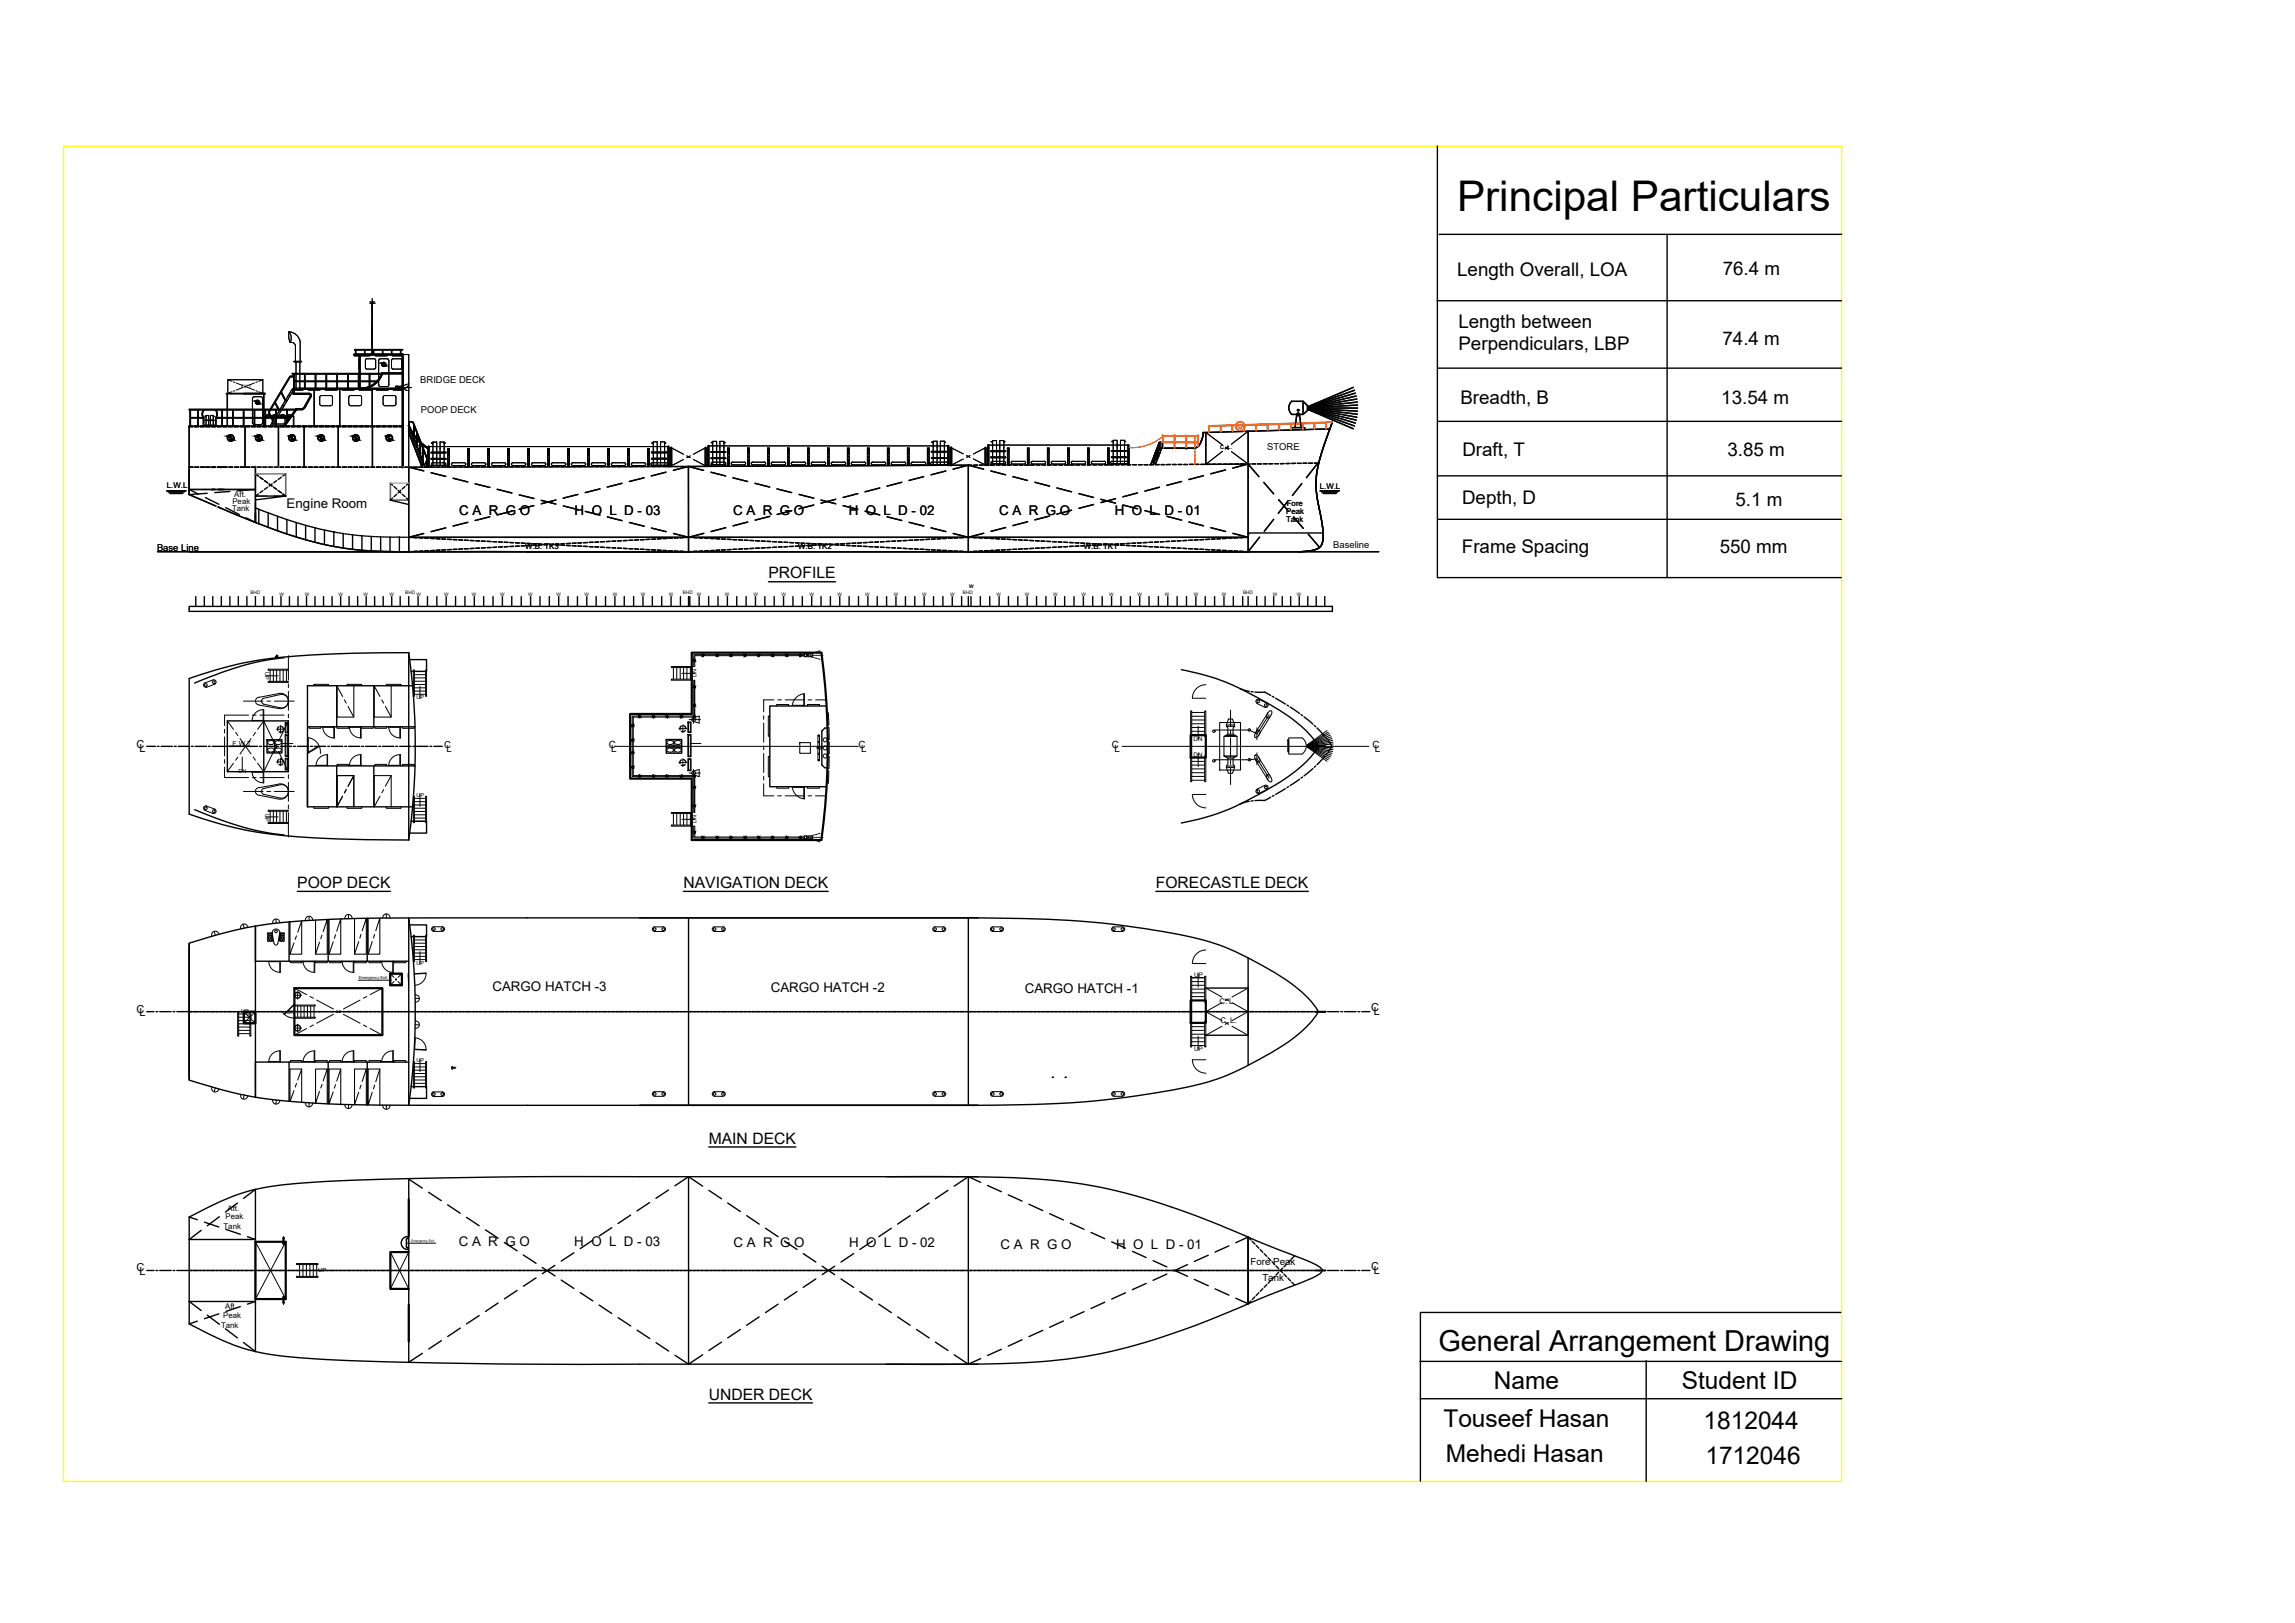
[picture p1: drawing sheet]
<svg xmlns="http://www.w3.org/2000/svg" width="420mm" height="297mm" viewBox="0 0 420 297" stroke-linecap="round" stroke-linejoin="round" font-family="sans-serif">
<defs><g id="words">
<text font-size="7.7" x="266.7" y="38.6">Principal Particulars</text>
<text font-size="5.3" x="263.3" y="247.2">General Arrangement Drawing</text>
<g font-size="4.5">
<text x="273.5" y="254.2">Name</text>
<text x="307.9" y="254.2">Student ID</text>
<text x="264.3" y="261.2">Touseef Hasan</text>
<text x="311.9" y="261.6">1812044</text>
<text x="264.7" y="267.6">Mehedi Hasan</text>
<text x="312.2" y="267.9">1712046</text>
</g>
<g font-size="3.4">
<text x="266.8" y="50.5">Length Overall, LOA</text>
<text x="315.4" y="50.3">76.4 m</text>
<text x="267" y="60.1">Length between</text>
<text x="267" y="64">Perpendiculars, LBP</text>
<text x="315.3" y="63.1">74.4 m</text>
<text x="267.4" y="73.9">Breadth, B</text>
<text x="315.1" y="73.9">13.54 m</text>
<text x="267.7" y="83.5">Draft, T</text>
<text x="316.2" y="83.4">3.85 m</text>
<text x="267.7" y="92.2">Depth, D</text>
<text x="317.7" y="92.5">5.1 m</text>
<text x="267.6" y="101.1">Frame Spacing</text>
<text x="314.8" y="101.3">550 mm</text>
</g>
<g font-size="2.9">
<text x="140.7" y="105.9">PROFILE</text>
<text x="54.4" y="162.5">POOP DECK</text>
<text x="125.1" y="162.5">NAVIGATION DECK</text>
<text x="211.6" y="162.5">FORECASTLE DECK</text>
<text x="129.8" y="209.3">MAIN DECK</text>
<text x="129.8" y="256.1">UNDER DECK</text>
</g>
<g font-size="2.4">
<text x="52.5" y="93">Engine Room</text>
<text x="84" y="94.3">C A R G O</text>
<text x="105.2" y="94.3">H O L D - 03</text>
<text x="134.2" y="94.3">C A R G O</text>
<text x="155.4" y="94.3">H O L D - 02</text>
<text x="182.9" y="94.3">C A R G O</text>
<text x="204.1" y="94.3">H O L D - 01</text>
<text x="90.2" y="181.3">CARGO HATCH -3</text>
<text x="141.1" y="181.6">CARGO HATCH -2</text>
<text x="187.6" y="181.7">CARGO HATCH -1</text>
<text x="84" y="228">C A R G O</text>
<text x="105.1" y="228">H O L D - 03</text>
<text x="134.3" y="228.3">C A R G O</text>
<text x="155.4" y="228.3">H O L D - 02</text>
<text x="183.2" y="228.5">C A R G O</text>
<text x="204.3" y="228.5">H O L D - 01</text>
</g>
<g font-size="2">
<text x="25" y="136.9">C</text>
<text x="25.5" y="137.7">L</text>
<text x="25" y="185.3">C</text>
<text x="251" y="185.1">C</text>
<text x="251.5" y="185.8">L</text>
<text x="25.5" y="186">L</text>
<text x="25" y="232.7">C</text>
<text x="25.5" y="233.4">L</text>
<text x="251" y="232.5">C</text>
<text x="251.5" y="233.2">L</text>
</g>
<g font-size="1.8">
<text x="111.4" y="136.9">C</text>
<text x="111.9" y="137.6">L</text>
<text x="157.2" y="136.9">C</text>
<text x="157.7" y="137.6">L</text>
<text x="203.6" y="136.9">C</text>
<text x="204" y="137.6">L</text>
<text x="251.3" y="136.9">C</text>
<text x="251.7" y="137.6">L</text>
<text x="228.9" y="231.6">Fore Peak</text>
<text x="231.1" y="234.5">Tank</text>
</g>
<g font-size="1.7">
<text x="76.9" y="70.1">BRIDGE DECK</text>
<text x="77" y="75.6">POOP DECK</text>
<text x="232" y="82.4">STORE</text>
<text x="28.8" y="100.8">Base Line</text>
<text x="244.1" y="100.4">Baseline</text>
<text x="81.3" y="136.9">C</text>
<text x="81.7" y="137.5">L</text>
</g>
<g font-size="1.4">
<text x="30.6" y="89.4">L.W.L</text>
<text x="241.6" y="89.5">L.W.L</text>
<text x="42.5" y="93.5">Tank</text>
<text x="42.6" y="92.3">Peak</text>
<text x="42.9" y="90.9">Aft.</text>
<text x="235.4" y="95.5">Tank</text>
<text x="235.5" y="94.1">Peak</text>
<text x="235.6" y="92.6">Fore</text>
<text x="96.2" y="100.5">W.B. TK3</text>
<text x="146.1" y="100.5">W.B. TK2</text>
<text x="198.4" y="100.5">W.B. TK1</text>
<text x="223.3" y="183.8">C. L.</text>
<text x="223.4" y="187.2">C. L.</text>
<text x="41.6" y="221.6">Aft.</text>
<text x="40.9" y="224.9">Tank</text>
<text x="41.3" y="223.1">Peak</text>
<text x="41.2" y="239.7">Aft.</text>
<text x="40.5" y="243">Tank</text>
<text x="40.9" y="241.2">Peak</text>
</g>
<text font-size="1.2" x="42.6" y="136.4">F.W.T</text>
<g font-size="1.1">
<text x="218.5" y="135.5">DN</text>
<text x="218.5" y="138.5">DN</text>
<text x="218.6" y="178.8">UP</text>
<text x="218.6" y="192.3">UP</text>
</g>
<g font-size="1">
<text x="223.4" y="82.3">C. L.</text>
<text x="48.5" y="123" transform="rotate(90 48.5 123)">UP</text>
<text x="127.5" y="124" transform="rotate(-90 127.5 124)">DN</text>
<text x="76.2" y="128">UP</text>
<text x="43.7" y="141.5">DN</text>
<text x="48.5" y="149" transform="rotate(90 48.5 149)">UP</text>
<text x="76.2" y="145.9">UP</text>
<text x="127.5" y="150.7" transform="rotate(-90 127.5 150.7)">DN</text>
<text x="76.2" y="176.6">UP</text>
<text x="44.1" y="185.5">UP</text>
<text x="52.6" y="185.5">DN</text>
<text x="45.4" y="186.6">H</text>
<text x="76.2" y="194.4">UP</text>
<text x="58.3" y="232.9">UP</text>
</g>
<g font-size=".9">
<text x="177.4" y="107.5">W</text>
<text x="45.8" y="108.7">BHD</text>
<text x="51.2" y="109">W</text>
<text x="55.8" y="109">W</text>
<text x="62" y="109">W</text>
<text x="66.6" y="109">W</text>
<text x="71.3" y="109">W</text>
<text x="74.2" y="108.7">BHD</text>
<text x="76.3" y="109">W</text>
<text x="81.3" y="109">W</text>
<text x="86.4" y="109">W</text>
<text x="91.6" y="109">W</text>
<text x="96.7" y="109">W</text>
<text x="101.9" y="109">W</text>
<text x="107" y="109">W</text>
<text x="112.2" y="109">W</text>
<text x="117.3" y="109">W</text>
<text x="122.4" y="109">W</text>
<text x="125" y="108.7">BHD</text>
<text x="127.6" y="109">W</text>
<text x="132.7" y="109">W</text>
<text x="137.9" y="109">W</text>
<text x="143.1" y="109">W</text>
<text x="148.2" y="109">W</text>
<text x="153.3" y="109">W</text>
<text x="158.4" y="109">W</text>
<text x="163.6" y="109">W</text>
<text x="168.9" y="109">W</text>
<text x="174" y="109">W</text>
<text x="176.3" y="108.7">BHD</text>
<text x="182.5" y="109">W</text>
<text x="187.6" y="109">W</text>
<text x="192.8" y="109">W</text>
<text x="198" y="109">W</text>
<text x="203.1" y="109">W</text>
<text x="208.2" y="109">W</text>
<text x="213.3" y="109">W</text>
<text x="218.6" y="109">W</text>
<text x="223.7" y="109">W</text>
<text x="227.6" y="108.7">BHD</text>
<text x="233" y="109">W</text>
<text x="237.4" y="109">W</text>
</g>
<text font-size=".8" x="44.2" y="71">F.W.T</text>
<text font-size=".7" x="65.7" y="179.2">Emergency Exit</text>
<text font-size=".6" x="75.3" y="227.4">Emergency Exit</text>
</g></defs>
<!-- layer: 0 -->
<g fill="none" stroke="#000" stroke-width=".25">
<path d="M263.2 26.7v79h73.9M263.1 55h74M263.5 42.9h73.7M305.2 42.9v62.8M74.8 78.7h.4M74.8 79.1h.6M74.8 78.8h.5M75 79.5h.5M75.1 79.8h.6M220.3 79.1l-.1 .7a2.61 2.61 0 0 1-1.4 2.2h-6.5M236.5 75.8h2.1M236.5 73.5h2.1"/>
<path d="M236.5 73.4a1.62 1.62 0 0 0 0 2.4M238.6 73.5l.8 .7v.9l-.8 .7M238.6 73.5v2.3M243.9 77.3l-1.3 3.5a20.9 20.9 0 0 0-1.6 9.5l1 5.4a6.8 6.8 0 0 1-.2 4.2 4.5 4.5 0 0 1-3.3 1.1h-.7M243.9 77.2l-1.3 3.6a19.2 19.2 0 0 0-1.5 10.2l.9 4.3a7.5 7.5 0 0 1-.1 4.6 5.1 5.1 0 0 1-3.7 1.1h-.4M263.2 67.4h73.9M263.2 77.1h73.9M30.5 89.8h3.6M30.8 90h2.9M31.1 90.3h2.4M34.6 89.6h12.2M35.3 85.5h-.7v5l6.8 2.9a89.8 89.8 0 0 0 21.2 6.9 63.8 63.8 0 0 0 10 .7h23.9"/>
<path d="M35.7 85.5h.7M36.7 85.5h.7M37.7 85.5h.7M38.8 85.5h.7M39.5 92.6l.1 .1M39.8 85.5h.7M39.8 92.7l.5 .2M40.9 85.5h.7M41.9 85.5h.7M43 85.5h.7M44 85.5h.7M45 85.5h.7"/>
<path d="M46.1 85.5h.7M46.8 93a73.7 73.7 0 0 0 14.6 4.4M46.8 90.8h5.5l-5.5 .7M46.8 93.9v1.7M47.1 85.5h.7M48.1 85.5h.7M49.2 85.5h.7M50.2 85.5h.7M51.3 85.5h.7M52.3 85.5h.7M53.3 85.5h.7M54.4 85.5h.7"/>
<path d="M55.4 85.5h.7M56.5 85.5h.7M57.5 85.5h.7M58.6 85.5h.6M59.4 97.1h.1M59.6 85.5h.7M60.6 85.5h.7M61.1 97.4h.1M61.5 97.4l.4 .1M61.7 85.5h.7M62 97.5l.4 .1M62.6 97.6l.4 .1"/>
<path d="M62.7 85.5h.7M63.2 97.7l.3 .1M63.7 97.8h.4M63.7 85.5h.7M64.2 97.8l.4 .1M64.8 97.9h.3M64.8 85.5h.7M65.3 98h.3M65.8 98l.3 .1M65.8 85.5h.7M66.3 98.1h.3M66.8 98.1h.4"/>
<path d="M66.9 85.5h.6M67.3 98.1l.4 .1M67.8 98.2h.4M67.9 85.5h.7M68.4 98.2h.3M68.9 98.2h.3M68.9 85.5h.7M69.4 98.2l.4 .1M69.9 98.3h.4M70 85.5h.7M70.4 98.3h.4M71 98.3h.3"/>
<path d="M71 85.5h.7M71.4 91.5l3.4 .8M71.5 98.3h.3M72 98.3h.4M72.1 85.5h.7M72.5 98.3h.4M73.1 98.3h.3M73.1 85.5h.7M73.1 98.2v.1M73.6 98.3h.3M74.1 98.3h.3M74.1 85.5h1.2"/>
<path d="M74.1 85.5h.7M74.6 98.3h153.9M74.8 98.3h153.7M75.2 80.2h.6M75.4 80.5h.5M75.5 80.9h.6M75.6 81.2h.6M75.7 85.5h.6M75.7 81.6h.6M75.8 80.2h.1M75.9 81.9h.5M76 82.3h.6"/>
<path d="M76.1 82.6h.6M76.3 82.9h.5M76.4 81.6h.1M76.4 83.3h.6M76.5 83.6h.6M76.7 84h.5M76.7 85.5h.7M76.8 84.3h.6M76.9 82.9h.1M76.9 84.6h.6M77 84.9h.6M77.1 85.1h.6"/>
<path d="M77.7 85.5h.7M78.8 85.5h.7M79.8 85.5h.7M80.8 85.5h.7M81.9 85.5h.7M82.9 85.5h.7M84 85.5h.7M85 85.5h.7M86.7 85.5h-.7M87.1 85.5h.7M88.1 85.5h.7M89.2 85.5h.7"/>
<path d="M90.2 85.5h.7M91.2 85.5h.7M92.3 85.5h.7M93.3 85.5h.7M94.4 85.5h.7M95.4 85.5h.7M96.4 85.4h.7M97.5 85.4h.7M98.5 85.4h.7M99.6 85.4h.7M100.6 85.4h.7M101.6 85.4h.7"/>
<path d="M102.7 85.4h.7M103.7 85.4h.7M104.8 85.4h.7M106.5 85.4h-.7M106.8 85.4h.7M107.9 85.4h.7M108.9 85.4h.7M110 85.4h.6M111 85.4h.7M112 85.4h.7M113.1 85.4h.7M114.1 85.4h.7"/>
<path d="M115.2 85.4h.7M116.2 85.4h.7M117.2 85.4h.7M118.3 85.4h.7M119.3 85.4h.7M120.4 85.4h.7M121.4 85.4h.7M122.4 85.4h.7M123.5 85.4h.7M124.5 85.4h.7M177.3 85.1l-103.2 .4M177.3 85.1l-51.8 .3"/>
<path d="M177.3 85.1h.6M179 85.1h-.7M179.3 85.1h.7M180.3 85.1h.7M181.4 85.1h.7M182.4 85.1h.7M183.5 85.1h.7M184.5 85.1h.7M185.5 85.1h.7M186.6 85.1h.7M187.6 85.1h.7M189.3 85.1h-.7"/>
<path d="M189.7 85.1h.7M190.7 85.1h.7M191.8 85.1h.7M192.8 85.1h.7M193.9 85.1h.6M194.9 85.1h.7M195.9 85.1h.7M197 85.1h.7M198 85.1h.7M199.1 85.1h.6M200.1 85.1h.7M201.1 85.1h.7"/>
<path d="M202.2 85.1h.7M203.2 85.1h.7M204.9 85.1h-.7M205.3 85.1h.7M206.3 85.1h.7M207.4 85.1h.7M208.4 85.1h.7M209.5 85.1h.6M211.2 85l-.7 .1M211.3 84.7h.4M211.5 84.1h.4M211.5 85h.7"/>
<path d="M211.7 83.5h.4M211.9 82.9h.4M212.2 82.3h.4M212.6 85h.7M214.3 85h-.7M214.6 85h.7M215.7 85h.7M216.7 85h.7M217.8 85h.7M218.8 85h.7M219.8 85h.7M221.6 85h-.7"/>
<path d="M221.9 85h.7M223 85h.7M224 85h.7M225.1 84.9h.6M226.1 84.9h.7M227.1 84.9h.7M228.2 84.9h.7M228.5 97.7h.1M228.5 97.5h13.7M229.2 84.9h.7M230.2 84.9h.7M231.3 84.9h.7"/>
<path d="M233 84.9h-.7M233.4 84.9h.6M235.1 84.8l-.7 .1M236.1 84.8h-.7M237.2 84.8h-.7M237.5 84.8h.7M238.6 84.8h.7M240.3 84.8h-.7M240.6 84.8h.7M241.7 89.8h3.5M242 90h2.9M242.2 90.3h2.4"/>
<path d="M263.2 87.1h73.9M263.2 95h73.9M34.6 101h203.2M35.8 109.2v1.8M37.4 109.2v1.8M39 109.2v1.8M40.5 109.2v1.8M42.1 109.2v1.8M43.6 109.2v1.8M45.2 109.2v1.8M46.8 109.2v1.8M48.3 109.2v1.8"/>
<path d="M49.9 109.2v1.8M51.4 109.2v1.8M53 109.2v1.8M54.6 109.2v1.8M56.1 109.2v1.8M57.7 109.2v1.8M59.2 109.2v1.8M60.8 109.2v1.8M62.4 109.2v1.8M63.9 109.2v1.8M65.5 109.2v1.8M67 109.2v1.8"/>
<path d="M68.6 109.2v1.8M70.2 109.2v1.8M71.7 109.2v1.8M73.3 109.2v1.8M74.8 119.5a192.7 192.7 0 0 0-26.6 1.2 73.2 73.2 0 0 0-13.6 3.5v24.8a71 71 0 0 0 22.5 4.3l10.1 .4h7.6M74.8 109.2v1.8M76.5 109.2v1.8M78.3 109.2v1.8M80 109.2v1.8M81.7 109.2v1.8M83.4 109.2v1.8M85.1 109.2v1.8"/>
<path d="M86.8 109.2v1.8M88.5 109.2v1.8M90.3 109.2v1.8M92 109.2v1.8M93.7 109.2v1.8M95.4 109.2v1.8M97.1 109.2v1.8M98.9 109.2v1.8M100.6 109.2v1.8M102.3 109.2v1.8M104 109.2v1.8M105.7 109.2v1.8"/>
<path d="M107.4 109.2v1.8M109.1 109.2v1.8M110.9 109.2v1.8M112.6 109.2v1.8M114.3 109.2v1.8M116 109.2v1.8M117.7 109.2v1.8M119.4 109.2v1.8M121.1 109.2v1.8M122.9 109.2v1.8M124.6 109.2v1.8M126.1 109.2v1.8"/>
<path d="M126.3 109.2v1.8M128 109.2v1.8M129.7 109.2v1.8M131.5 109.2v1.8M133.2 109.2v1.8M134.9 109.2v1.8M136.6 109.2v1.8M138.3 109.2v1.8M140 109.2v1.8M141.7 109.2v1.8M143.5 109.2v1.8M145.2 109.2v1.8"/>
<path d="M146.9 109.2v1.8M148.6 109.2v1.8M150.3 109.2v1.8M152 109.2v1.8M153.7 109.2v1.8M155.5 109.2v1.8M157.2 109.2v1.8M158.9 109.2v1.8M160.6 109.2v1.8M162.3 109.2v1.8M164 109.2v1.8M165.8 109.2v1.8"/>
<path d="M167.5 109.2v1.8M169.2 109.2v1.8M170.9 109.2v1.8M172.6 109.2v1.8M174.3 109.2v1.8M176.1 109.2v1.8M177.3 109.2v1.8M177.8 109.2v1.8M179.5 109.2v1.8M181.2 109.2v1.8M182.9 109.2v1.8M184.6 109.2v1.8"/>
<path d="M186.3 109.2v1.8M188.1 109.2v1.8M189.8 109.2v1.8M191.5 109.2v1.8M193.2 109.2v1.8M194.9 109.2v1.8M196.6 109.2v1.8M198.3 109.2v1.8M200.1 109.2v1.8M201.8 109.2v1.8M203.5 109.2v1.8M205.2 109.2v1.8"/>
<path d="M206.9 109.2v1.8M208.6 109.2v1.8M210.4 109.2v1.8M212.1 109.2v1.8M213.8 109.2v1.8M215.5 109.2v1.8M217.2 109.2v1.8M218.9 109.2v1.8M220.6 109.2v1.8M222.4 109.2v1.8M224.1 109.2v1.8M225.8 109.2v1.8"/>
<path d="M227.5 109.2v1.8M228.5 109.2v1.8M230.1 109.2v1.8M231.6 109.2v1.8M233.2 109.2v1.8M234.7 109.2v1.8M236.3 109.2v1.8M237.9 109.2v1.8M239.4 109.2v1.8M241 109.2v1.8M242.5 109.2v1.8M52 120.4a54.8 54.8 0 0 0-16.4 4.6"/>
<path d="M216.3 122.6a43.5 43.5 0 0 1 15.5 5.9 26.5 26.5 0 0 1 9.1 7.4 .93 .93 0 0 1 0 1.4 25.6 25.6 0 0 1-9.1 7.4 44.4 44.4 0 0 1-15.5 5.9M227 126l1.7 .5M229.1 126.6h.3M229.8 126.7h.6a2.66 2.66 0 0 1 2.2 .6M232.9 127.5l.3 .1M233.5 127.8l1.8 1M235.6 129l.3 .2M236.2 129.4l1.7 1.2M238.2 130.8l.3 .2M238.7 131.2l1.7 1.3M240.6 132.8l.3 .2M241.1 133.2l1.4 1.6"/>
<path d="M242.5 138.4l-1.4 1.6M242.7 135l.3 .3M243 137.9l-.3 .3M243.2 135.6l.6 1-.6 1M35.6 148.2a57.7 57.7 0 0 0 16.4 4.6M228.7 146.6l-1.7 .6M229.4 146.6h-.3M232.6 145.9a2.28 2.28 0 0 1-2.2 .6h-.6M233.2 145.6l-.3 .1M235.3 144.3l-1.8 1.1M235.9 144l-.3 .2M237.9 142.6l-1.7 1.2"/>
<path d="M238.5 142.2l-.3 .2M240.4 140.7l-1.7 1.3M240.9 140.2l-.3 .2M34.6 172.6a79.1 79.1 0 0 1 24.9-4.3l9.7-.3h11.7h98.1a187.9 187.9 0 0 1 29.2 1.8l3.3 .5a49.7 49.7 0 0 1 15.7 4.4 45.7 45.7 0 0 1 12.3 8l.7 .8a2.93 2.93 0 0 1 1.1 1.7 5.1 5.1 0 0 1-1.8 2.4 34.3 34.3 0 0 1-9.8 6.7 41.9 41.9 0 0 1-14.8 5.2 169.7 169.7 0 0 1-31.7 2.8h-102.3a311.1 311.1 0 0 1-25.3-.5 74 74 0 0 1-21-4.1zM34.6 172.6v25.1M162.3 215.4a326.2 326.2 0 0 1 29.5 .5 101.6 101.6 0 0 1 28.1 7l16.1 6.5a21.4 21.4 0 0 1 5.9 2.8 .61 .61 0 0 1-.4 1 70.3 70.3 0 0 1-9.3 3.9l-5.7 2.4a136.1 136.1 0 0 1-26.7 8.6 134 134 0 0 1-24.4 1.6h-13.1M179 215.4h-61.9a1078.6 1078.6 0 0 0-60 1 49.6 49.6 0 0 0-12.9 2l-3.7 1.4-5.9 2.9v19.6a48.4 48.4 0 0 0 12.1 5 100.5 100.5 0 0 0 18.2 1.8l5.3 .1a1331.5 1331.5 0 0 0 46.9 .5h61.9M34.6 238.2h12.2M34.6 226.9h12.2M228.5 226.4v12.2M260 249.2h77.1M260 256h77.2"/>
<path d="M301.4 249v22.1M337 240.2h-77v30.9"/>
<circle cx="237.7" cy="75.1" r=".14"/>
</g>
<!-- layer: 1 -->
<path d="M242.7 136.6h-1.8h1.8M240.9 185.2h1.8M240.9 232.5h1.8" fill="none" stroke="#000" stroke-width=".25"/>
<!-- layer: bulkhead -->
<g fill="none" stroke="#000" stroke-width=".25">
<path d="M46.8 85.4v10.2M74.8 85.5v15.5M126 85.4l.1 15.6M177.3 85.1v15.9M228.5 84.9v16.1M74.8 119.5v34.2M26.9 136.6h1.6M28.8 136.6h.3M29.5 136.6h2.1M31.9 136.6h.4M32.6 136.6h2.1M35 136.6h.4"/>
<path d="M35.7 136.6h2.1M38.1 136.6h.4M38.8 136.6h2.1M41.3 136.6h.3M42 136.6h2M44.4 136.6h.3M45.1 136.6h2.1M47.5 136.6h.4M48.2 136.6h2.1M50.6 136.6h.4M51.3 136.6h2.1M53.7 136.6h.4"/>
<path d="M54.4 136.6h2.1M56.9 136.6h.3M57.6 136.6h2M60 136.6h.3M60.7 136.6h2.1M63.1 136.6h.3M63.8 136.6h2.1M66.2 136.6h.4M66.9 136.6h2.1M69.3 136.6h.4M70 136.6h2.1M72.5 136.6h.3"/>
<path d="M73.2 136.6h2M75.6 136.6h.3M76.3 136.6h2M78.7 136.6h.3M79.4 136.6h1.6M46.8 169.5v31.3M74.8 168v34.3M126.1 168v34.3M177.3 168v34.3M228.5 175.3v19.7M46.8 217.7v29.7M74.8 215.8v33.4"/>
<path d="M126.1 215.4v34.3M177.3 215.4v34.3M228.5 226.4v12.2"/>
</g>
<!-- layer: 0 -->
<path d="M34.6 85.5h.1" fill="none" stroke="#000" stroke-width=".18"/>
<!-- layer: frame -->
<path d="M74.9 77.2v2M75.3 77.2l.3 .2 .2 .3v2.4M75.4 79.2l2.4 6.3M75.7 77.4l2.6 6.7M75.7 77.3l-.3-.1h-.6v2l2.5 6.3M75.8 80.2v-2.3l.5 1.2v2.4M76.4 81.6v-2.3l.4 1.2v2.4M76.9 83v-2.3l1.3 3.4M77.4 81.9v2.4M77.4 82v2.4" fill="none" stroke="#000" stroke-width=".25"/>
<!-- layer: PROPELLER -->
<path d="M78.2 84.1l-.2 .6 .2 .8-.2-.8 .3-.6" fill="none" stroke="#000" stroke-width=".25"/>
<!-- layer: Layer1 -->
<g fill="none" stroke="#000" stroke-width=".25">
<path d="M236.5 78.3h2.4M243.5 78.5l-23.2 .7M74.8 98.3l.5 .1-.5-.1M75.7 98.4h.7h-.7M77.4 98.5l-.7-.1 .7 .1M78.5 98.5h-.7h.7M79.5 98.6l-.7-.1 .7 .1M79.8 98.6h.7M80.9 98.6l.7 .1M81.9 98.7h.7M83 98.7l.7 .1M84 98.8l.7 .1"/>
<path d="M85 98.9h.7M86.1 98.9l.7 .1M87.1 99h.7h-.7M88.8 99h-.7l.7 .1M89.2 99.1h.7M90.9 99.2l-.7-.1 .7 .1M91.3 99.2h.7M92.3 99.2l.7 .1M93.4 99.3h.6h-.6M94 100h-.6h.6M94.4 99.3l.7 .1M95.1 99.9l-.7 .1"/>
<path d="M95.4 99.4h.7h-.7M96.1 99.9h-.7h.7M97.1 99.8l-.6 .1 .7-.1M97.1 99.5l-.6-.1 .7 .1M98.2 99.5h-.7h.7M98.2 99.8h-.7M98.5 99.7h.7l-.7 .1M98.5 99.6h.7M99.6 99.6l.7 .1M101.3 99.6l-.7 .1h.7M102.3 99.6h-.7h.7M102.3 99.7h-.7l.7 .1"/>
<path d="M102.7 99.8h.7M103.4 99.5l-.7 .1M103.7 99.8l.7 .1M104.4 99.4l-.7 .1M104.8 99.9h.7M105.5 99.4h-.7M105.8 99.9l.7 .1M106.5 99.3l-.7 .1M106.8 100h.7h-.7M107.5 99.3h-.7M108.6 99.2l-.7 .1M109.6 99.2h-.7"/>
<path d="M109.9 99.2l.7-.1-.6 .1M111.7 99.1h-.7M112 99h.7l-.7 .1M113.8 99h-.7h.7M114.8 98.9h-.7M115.8 98.9h-.6M116.9 98.8l-.7 .1M117.9 98.7l-.7 .1M119 98.7h-.7M120 98.6l-.7 .1h.7M121 98.6h-.7M122.1 98.5l-.7 .1"/>
<path d="M122.4 98.5h.7h-.7M124.1 98.4l-.6 .1M125.2 98.4h-.7M126.1 98.3l.5 .1h-1.1M126.9 98.4h.7M128.6 98.5h-.6h.7M129 98.5h.7M130 98.5l.7 .1M131.1 98.6h.7M132.1 98.6l.7 .1M133.1 98.7h.7M134.2 98.7l.7 .1"/>
<path d="M135.2 98.8l.7 .1M135.2 98.8h.7M136.3 98.9h.7M137.3 98.9l.7 .1M138.3 99h.7h-.7M140.1 99h-.7l.7 .1M140.4 99.1h.7M141.4 99.1l.7 .1M141.5 99.1l.6 .1M142.5 99.2h.7M143.5 99.2l.7 .1M144.6 99.3h.7"/>
<path d="M145.3 100h-.7h.7M145.6 99.3l.7 .1M146.3 99.9l-.7 .1M146.6 99.4h.7M147.3 99.9h-.7M147.7 99.4l.7 .1M148.4 99.8l-.7 .1M148.7 99.5l.7 .1M149.4 99.8h-.7M149.8 99.7h.7l-.7 .1M149.8 99.6h.7M150.8 99.6l.7 .1h-.7"/>
<path d="M152.5 99.6l-.7 .1h.7M153.6 99.6h-.7M153.6 99.7h-.7l.7 .1M153.9 99.8h.7M154.6 99.5h-.7M154.9 99.8l.7 .1M155.6 99.4l-.7 .1M156 99.9h.7h-.7M156.7 99.4h-.7h.7M157 99.9l.7 .1M157.7 99.3l-.7 .1M158.1 100h.7h-.7"/>
<path d="M158.8 99.3h-.7h.7M159.8 99.2l-.7 .1M160.8 99.2h-.6M161.2 99.2l.7-.1-.7 .1M162.9 99.1h-.7M163.3 99h.6l-.6 .1M165 99h-.7h.7M166 98.9l-.7 .1M167.1 98.9h-.7M168.1 98.8h-.7M168.1 98.8l-.7 .1M169.1 98.7l-.6 .1"/>
<path d="M170.2 98.7h-.7M171.2 98.6l-.7 .1M172.3 98.6h-.7M172.6 98.6l.7-.1-.7 .1M174.3 98.5h-.7M174.7 98.5l.7-.1-.7 .1M176.4 98.4h-.7h.7M176.7 98.4h1.1M178.1 98.4h.7M179.9 98.5l-.7-.1 .7 .1M180.2 98.5h.7M182 98.6l-.7-.1 .7 .1"/>
<path d="M182.3 98.6h.7M183.3 98.6l.7 .1M184.4 98.7h.7M185.4 98.7l.7 .1M186.4 98.8l.7 .1M186.4 98.8h.7M187.5 98.9h.7M188.5 98.9l.7 .1M189.6 99h.7M191.3 99h-.7l.7 .1M191.7 99.1h.6M193.4 99.2l-.7-.1 .7 .1"/>
<path d="M193.7 99.2h.7M194.8 99.2l.6 .1M195.8 99.3h.7h-.7M196.5 100h-.7M196.8 99.3l.7 .1M197.5 99.9l-.7 .1M197.9 99.4h.7h-.7M198.6 99.9h-.7M198.9 99.4l.7 .1M199.6 99.8l-.7 .1M199.9 99.5h.7M200.6 99.8h-.7"/>
<path d="M201 99.7h.7l-.7 .1M201 99.6h.7M202 99.6h.7M202.7 99.7h-.7M203.1 99.7h.7M203.8 99.6h-.7M204.8 99.6h-.7M204.8 99.7h-.7l.7 .1M205.1 99.8h.7M205.8 99.5h-.7M206.2 99.8l.7 .1M206.9 99.4l-.7 .1"/>
<path d="M207.2 99.9h.7M207.9 99.4h-.7h.7M208.2 99.9l.7 .1M208.9 99.3l-.7 .1M209.3 100h.7M210 99.3h-.7h.7M211 99.2l-.7 .1M211.3 83.6v1.1M211.3 83.5v1.2M211.5 82.9v1.2v-1.2M211.5 82.9v1.2M211.7 82.3v1.2v-1.2"/>
<path d="M211.8 82.3v1.2v-1.2M211.9 81.8v1.1M212 81.7v1.2M212.1 99.2h-.7M212.2 81.2l-1.5 3.8M212.3 81.1v.9l-1.2 3M212.3 81v1M212.4 99.2l.7-.1-.7 .1M212.6 80.9l-.4 .3M212.7 82l-1.2 3M212.8 80.9v1.1M214.1 99.1h-.6"/>
<path d="M214.5 99h.7l-.7 .1M216.2 99h-.7M217.3 98.9l-.7 .1M218.3 98.9h-.7M219.3 98.8h-.7M219.3 98.8l-.7 .1M220.4 98.7l-.7 .1M221.4 98.7h-.7M222.4 98.6l-.7 .1M223.5 98.6h-.7M223.8 98.6l.7-.1-.7 .1M225.6 98.5h-.7"/>
<path d="M225.9 98.5l.7-.1-.7 .1M227.6 98.4h-.7h.7M228.5 98.3l-.5 .1 .5-.1M75.3 101h-.5M76.4 100.9h-.7M77.4 100.8l-.7 .1M78.5 100.8h-.7M79.5 100.7l-.7 .1M80.5 100.7h-.7M80.9 100.7l.7-.1-.7 .1M82.6 100.6h-.7M83.7 100.5l-.7 .1"/>
<path d="M84.7 100.5h-.7M85.7 100.4h-.7M86.8 100.4h-.7M87.8 100.3h-.7M88.8 100.3h-.7M89.9 100.2h-.7M90.9 100.1l-.7 .1M92 100.1h-.7M93 100l-.7 .1M107.9 100l.7 .1M108.9 100.1h.7M109.9 100.1l.7 .1-.6-.1"/>
<path d="M111 100.2h.7M112 100.3h.7M113.1 100.3h.7M114.1 100.4h.7M115.2 100.4h.7M116.9 100.5h-.7h.7M117.2 100.5h.7M118.3 100.6h.7M120 100.7l-.7-.1 .7 .1M120.3 100.7h.7M121.4 100.7l.7 .1M122.4 100.8h.7"/>
<path d="M123.5 100.8l.6 .1M124.5 100.9h.7M125.5 101h1.1M127.6 100.9h-.7M128.7 100.8l-.7 .1M129.7 100.8h-.7M130.7 100.7l-.7 .1M131.8 100.7h-.7M132.1 100.7l.7-.1-.7 .1M133.8 100.6h-.7M134.9 100.5h-.7M135.9 100.5h-.7"/>
<path d="M137 100.4h-.7M138 100.4h-.7M139 100.3h-.7M140.1 100.3h-.7M141.1 100.2h-.7M142.1 100.1l-.6 .1M143.2 100.1h-.7M144.2 100l-.7 .1M159.8 100.1l-.7-.1 .7 .1M160.1 100.1h.7M161.2 100.1l.7 .1M162.2 100.2h.7"/>
<path d="M163.3 100.3h.6M164.3 100.3h.7h-.7M166 100.4h-.7h.7M166.4 100.4h.7M167.4 100.5h.7M168.5 100.5h.6M169.5 100.6h.7M170.5 100.6l.7 .1M171.6 100.7h.7M172.6 100.7l.7 .1M173.6 100.8h.7M174.7 100.8l.7 .1"/>
<path d="M175.7 100.9h.7M176.7 101h1.1M178.8 100.9h-.7M179.9 100.8l-.7 .1M180.9 100.8h-.7M182 100.7l-.7 .1M183 100.7h-.7M184 100.6l-.7 .1M185.1 100.6h-.7M186.1 100.5h-.7M187.1 100.5h-.7M188.2 100.4h-.7"/>
<path d="M189.2 100.4h-.7M190.3 100.3h-.7h.7M191.3 100.3h-.7M192.3 100.2h-.6M193.4 100.1l-.7 .1M194.4 100.1h-.7M194.8 100.1l.6-.1-.6 .1M210.3 100l.7 .1M211.4 100.1h.7M212.4 100.1l.7 .1M213.5 100.2h.6M214.5 100.3h.7"/>
<path d="M215.5 100.3h.7h-.7M216.6 100.4h.7M217.6 100.4h.7M218.6 100.5h.7M219.7 100.5h.7M220.7 100.6h.7M221.7 100.6l.7 .1M222.8 100.7h.7M223.8 100.7l.7 .1M224.9 100.8h.7M225.9 100.8l.7 .1M226.9 100.9h.7"/>
<path d="M228 101h.5"/>
</g>
<!-- layer: Fixtures -->
<g fill="none" stroke="#f26722" stroke-width=".19">
<path d="M212.9 79.8h4.2v1.1h-2v-1.1M212.9 79.8v1.1h2.1v-1.1M213 79.8a9.1 9.1 0 0 1-6.3 2.1M217.2 79.8h2.1v1.1h-2.1zM217.2 79.7h.1M218.8 80v.3M221.4 78h2v1M221.4 78v1.1M222.7 78h-1.3M225.6 79l-.1-1.1-2 .1v1M227.7 78.9v-1h-.2h-1.8v1.1M229.9 78.9l-.1-1.1-2 .1v1"/>
<path d="M232 78.8v-1h-2v1.1M234.2 78.7l-.1-1h-2v1.1M236.3 78.7v-1.1l-2 .1v1M238.4 78.6v-1h-1.4h-.6v1.1M238.5 77.6l.1 1M239.3 77.5h1.3v1.1M242.7 78.5v-1h-2v1.1M242.9 77.3v1.2M243.9 77.2l-22.6 .7v1.2M212.8 80.9v-1.2h6.6v1.9M212.9 82v-1h2.1v1M215.1 82v-1h2v1"/>
<path d="M216.6 81h.1M218.8 80.5v.3M218.8 80.9v.5M218.8 81.5v.4M218.8 82v.4M218.8 82.6v.3M218.8 83.1v.3M218.8 83.6v.3M218.8 84.1v.4M218.8 84.6v.4M219.3 81.8v-.8h-2.1v1"/>
<circle cx="227.1" cy="78" r=".9"/>
<circle cx="227.1" cy="78" r=".77"/>
<circle cx="227.1" cy="78" r=".35"/>
</g>
<g fill="none" stroke="#000" stroke-width=".19">
<path d="M68 55.6h.2M68.1 59.3v2.2v-.7M68.1 55.5v6M68.1 55.5l.1-.2v.2M68.2 55.5v6M68.2 55.5l-.2 .1M68.2 55.5v.1M37.5 78v-.2h1.8v.2M37.6 76.9l1.6 .1zM37.7 76.2h-.1h.1M37.7 76.9v-.9h.5v.9M37.7 77v.8"/>
<path d="M38.2 77v.8M38.5 76.9v-.9h.5v.9M38.5 77v.8M39 76.2h.2h-.2M39 77v.8M48.7 76.1a.52 .52 0 0 1 .9 0M49.9 76.1a.52 .52 0 0 1 .9 0M51.3 76.1a.52 .52 0 0 1 .9 0M52.5 76.1a.52 .52 0 0 1 .9 0M52.9 60.7a1.75 1.75 0 0 1 .2 2l-.3-1.2zM52.9 60.7a2.23 2.23 0 0 1 2.1 1.8M53.1 62.7l.7 .1 .3 .5v2.8"/>
<path d="M53.8 66.1h1.4v.1h-1.4zM54.2 66.2v4.9M54.9 66.2v4.9M55 62.6v3.5M68.1 61.6v2.4M68.1 64.1v.8M68.2 61.6v2.4M68.2 64.1v.8M72.4 70.7h1.3v.4h-1.3zM72.6 70.7l.3 .2-.3 .2M72.7 70.7l-.3 .2 .3 .2M239.3 77.5l-.8 .1"/>
<path d="M78.5 81.7h43.9M78.9 83.9h2.7v.2h-2.7zM78.9 85.4v-.2h2.7v.2M78.9 82.7h2.7v.2h-2.7zM79.2 85.2h2.2M79.2 85.2l-.2-.3 .2-.2h2.2l.2 .2-.2 .3M79.3 81.1h-.3h.3M79.3 82.7v-1.8h.7v1.8M79.3 82.9v1M79.3 84.1v1.1M80 82.9v1M80 84.1v1.1"/>
<path d="M80.6 82.7v-1.8h.7v1.8M80.6 82.9v1M80.6 84.1v1.1M81.3 81.1h.2h-.2M81.3 82.9v1M81.3 84.1v1.1M82.9 85.2h2.1M82.9 85.2l-.3-.3 .3-.2h2.1l.3 .2-.3 .3M86.5 85.2h2.2M86.5 85.2l-.2-.3 .2-.2h2.2l.2 .2-.2 .3M90.2 85.2h2.2M90.2 85.2l-.2-.3 .2-.2h2.2l.2 .2-.2 .3"/>
<path d="M93.9 85.2h2.1M93.9 85.2l-.3-.3 .3-.2h2.1l.3 .2-.3 .3M97.5 85.2h2.2M97.5 85.2l-.2-.3 .2-.2h2.2l.2 .2-.2 .3M101.2 84.7h2.2l.2 .2-.2 .3M101.2 85.2h2.1M101.2 84.7l-.3 .2 .3 .3M104.8 85.2h2.2M104.8 84.7h2.2M104.8 84.7l-.2 .2 .2 .3M107 84.7l.2 .2-.2 .3M108.5 85.2h2.1"/>
<path d="M108.5 84.7h2.1M108.5 84.7l-.2 .2 .2 .3M110.7 84.7l.2 .2-.2 .3M112.1 85.2h2.2M112.1 84.7h2.2M112.2 84.7l-.3 .2 .3 .3M114.3 84.7l.3 .2-.3 .3M115.8 85.2h2.2M115.8 84.7h2.2M115.8 84.7l-.2 .2 .2 .3M118 84.7l.2 .2-.2 .3M119.3 83.9l2.7-.1v.2h-2.7z"/>
<path d="M119.3 85.4v-.3h2.7v.3M119.3 82.7h2.7v.2h-2.7zM119.3 81h.3M119.3 81.1h.3M119.4 85.2h2.6M119.4 84.7h2.6M119.4 84.7l-.2 .2 .2 .3M119.6 82.7v-1.8h.7v1.8M119.6 82.9v1M119.6 84v1.1M120.3 82.9v1M120.3 84v1.1"/>
<path d="M120.9 82.7v-1.8h.8v1.8M120.9 82.9v1M120.9 84v1.1M121.7 81h.2l-.2 .1M121.7 82.9v1M121.7 84v1.1M122 84.7l.2 .2-.2 .3M129.7 81.6h43.9M130.1 83.8h2.8v.1h-2.8zM130.1 85.3v-.2h2.8v.2M130.1 82.6h2.8v.2h-2.8zM130.4 85.1h2.2"/>
<path d="M130.4 85.1l-.2-.3 .2-.2h2.2l.3 .2-.3 .3M130.5 80.9h-.3l.3 .1M130.5 82.6v-1.8h.7v1.8M130.5 82.8v1M130.5 83.9v1.2M131.2 82.8v1M131.2 83.9v1.2M131.8 82.6v-1.8h.7v1.8M131.8 82.8v1M131.8 83.9v1.2M132.5 80.9h.3l-.3 .1M132.5 82.8v1"/>
<path d="M132.5 83.9v1.2M134.1 85.1h2.2M134.1 85.1l-.2-.3 .2-.2h2.2l.2 .2-.2 .3M137.8 85.1h2.1M137.8 85.1l-.3-.3 .3-.2h2.1l.3 .2-.3 .3M141.4 85.1h2.2M141.4 85.1l-.2-.3 .2-.2h2.2l.2 .2-.2 .3M145.1 85.1h2.1M145.1 85.1l-.2-.3 .2-.2h2.1l.3 .2-.2 .3M148.7 85.1h2.2M148.8 85.1l-.3-.3 .3-.2h2.1l.3 .2-.3 .3M152.4 85.1h2.2"/>
<path d="M152.4 85.1l-.2-.3 .2-.2h2.2l.2 .2-.2 .3M156.1 85.1h2.1M156.1 85.1l-.3-.3 .3-.2h2.1l.3 .2-.3 .3M159.7 85.1h2.2M159.7 85.1l-.2-.3 .2-.2h2.2l.2 .2-.2 .3M163.4 85.1h2.2M163.4 85.1l-.2-.3 .2-.2h2.2l.2 .2-.2 .3M167 84.6h2.2l.3 .2-.3 .3M167 85.1h2.2M167 84.6l-.2 .2 .2 .3M170.5 82.6h2.7v.2h-2.7zM170.5 83.7h2.7v.2h-2.7z"/>
<path d="M170.5 85.2v-.2h2.7v.2M170.6 81h.2M170.6 80.9h.2M170.6 85.1h2.6M170.6 85.1l-.2-.3 .2-.2h2.6l.3 .2-.3 .3M170.8 82.6v-1.8h.8v1.8M170.8 82.8v.9M170.8 83.9v1.1M171.6 82.8v.9M171.6 83.9v1.1M172.2 82.6v-1.8l.7-.1v1.9M172.2 82.8v.9"/>
<path d="M172.2 83.9v1.1M172.9 80.9h.2l-.2 .1M172.9 82.8v.9M172.9 83.9v1.1M180.9 81.5h25.7M181.4 83.6h2.7v.2h-2.7zM181.4 85.1v-.2h2.7v.2M181.4 82.5h2.7v.2h-2.7zM181.4 80.8h.3M181.4 80.9h.3M181.7 84.9h2.1M181.7 84.4h2.1"/>
<path d="M181.7 83.8v1.1l-.3-.2 .3-.3M181.7 82.5v-1.9h.7v1.9M181.7 82.7v.9M182.4 82.7v.9M182.4 83.8v1.1M183 82.5v-1.9h.8v1.9M183 82.7v.9M183 83.8v1.1M183.8 80.8h.2l-.2 .1M183.8 82.7v.9M183.8 83.8v1.1M183.9 84.4l.2 .3-.2 .2"/>
<path d="M185.3 84.9h2.2M185.3 84.4h2.2M185.4 84.4l-.3 .3 .3 .2M187.5 84.4l.3 .3-.3 .2M189 84.9h2.2M189 84.4h2.2M189 84.4l-.2 .3 .2 .2M191.2 84.4l.2 .3-.2 .2M192.7 84.9h2.1M192.7 84.4h2.1M192.7 84.4l-.2 .3 .2 .2M194.9 84.4l.2 .3-.2 .2"/>
<path d="M196.3 84.9h2.2M196.3 84.4h2.2M196.4 84.4l-.3 .3 .3 .2M198.5 84.4l.3 .3-.3 .2M200 84.9h2.2M200 84.4h2.2M200 84.4l-.2 .3 .2 .2M202.2 84.4l.2 .3-.2 .2M203.5 83.6h2.7v.2h-2.7zM203.5 82.5h2.7v.1h-2.7zM203.5 80.8h.3M203.6 84.9h2.6"/>
<path d="M203.6 84.4h2.6M203.6 84.4l-.3 .3 .3 .2M203.8 82.5v-1.9h.7v1.9M203.8 82.6v1M203.8 83.8v1.1M204.5 82.6v1M204.5 83.8v1.1M205.1 82.5v-1.9h.8v1.9M205.1 82.6v1M205.1 83.8v1.1M205.9 80.8h.2h-.2M205.9 82.6v1"/>
<path d="M205.9 83.8v1.1M206.2 84.4l.2 .3-.2 .2M206.2 85.1v-.2h-2.7v.2M147.2 119.7h1.6v.5h-1.6zM61.7 125.5l1 2M61.7 125.5v5.7h3.1v-5.7M63.1 128.1l.3 .6M63.7 129.3l1.1 1.9M69.9 128.1l.3 .6M70.6 129.3l1 1.9M71.6 125.5v5.7h-3.1v-5.7l1.1 2M146.4 135.9h2v2h-2z"/>
<path d="M222.4 133.6h6.1M222.4 139.1h6.1M223.3 132.2h3.8v8.7h-3.8zM224.1 134.8l.7-.4v-1.2l-.3-.3v-.2l.4-1.1h.7l.4 1.1v.2l-.3 .3v1.2l.8 .4M224.1 138.4v-3.6h2.4v3.6h-2.4l.7 .4v1.1l-.3 .3v.2l.4 1.1h.7l.4-1.1v-.2l-.3-.3v-1.1l.8-.4M224.4 134.6h1.8M224.4 138.5h1.8M224.5 132.9h1.5M224.5 132.7h1.5M224.8 134.4h.9M224.8 138.8h.9M228.7 133.6l1.4 .7"/>
<path d="M229.8 138.2a.95 .95 0 0 1 .8 1.3 .95 .95 0 0 1-.8-1.3zM230.1 133.8l.5-.1a.95 .95 0 0 1-.8 1.3 .9 .9 0 0 1 .3-1.2zM230.1 138.9l-1.4 .2M232.2 130.4a.37 .37 0 0 1 .6-.3 .37 .37 0 0 1 0 .6l-.2 .4a.39 .39 0 0 1-.3 .3 .39 .39 0 0 1-.4-.1v-.3zM235.8 135.4h.1v2.2h-.1zM238.4 135a1.81 1.81 0 0 1 0 3h-2.5v-2.9h2.4M61.7 147.7v-5.7h3.1v5.7M62.7 145.7l-1 2M63.4 144.5l-.3 .6M64.8 142l-1.1 1.9M69.6 145.7l-1.1 2v-5.7h3.1v5.7M70.2 144.5l-.3 .6"/>
<path d="M71.6 142l-1 1.9M147.2 153h1.6v.5h-1.6zM224.5 140.4h1.5M224.5 140.2h1.5M231.9 141.8a.87 .87 0 0 1 .8 1.3l-.3-.1-.4-.4-.1-.4zM53.1 168.7v5.9h2.1v-6l-.7 2M53.8 172.6l-.7 2M54.3 171.3l-.3 .6M57.8 168.4v6.2h2.1v-6.3l-.7 2.2M58.5 172.5l-.7 2.1M58.9 171.1l-.2 .7M60.2 168.3v6.3h2.2v-6.4l-.8 2.2"/>
<path d="M61 172.4l-.8 2.2M61.4 171.1l-.2 .6M64.9 168.1v6.5h2.2v-6.5l-.8 2.3M65.7 172.3l-.8 2.3M66.1 171l-.2 .7M67.4 168.1v6.5h2.1v-6.6l-.7 2.3M68.1 172.3l-.7 2.3M68.6 171l-.2 .7M53.8 199.6l-.7 2M54.3 198.3l-.3 .7M55.2 195.7l-.7 2M58.5 199.8l-.7 2.1v-6.2h2.1v6.3"/>
<path d="M59 198.5l-.3 .6M59.9 195.7l-.7 2.1M61 199.8l-.8 2.2v-6.3h2.2v6.4M61.4 198.5l-.2 .7M62.4 195.7l-.8 2.2M65.7 199.9l-.8 2.3v-6.5h2.2v6.5M66.1 198.6l-.2 .6M67.1 195.7l-.8 2.2M68.1 199.9l-.7 2.3v-6.5h2.1v6.6M68.6 198.6l-.2 .7M69.5 195.7l-.7 2.3M53.1 201.6v-5.9h2.1v6"/>
<path d="M51.8 226.6v1.1M51.8 237.4v1M51.8 238.4h.2M51.8 237.4h.2zM51.8 227.7h.2zM51.8 226.6h.2zM52 226.6v1.1M52 237.4v1"/>
<circle cx="47.2" cy="73.6" r=".39"/>
<circle cx="70.2" cy="66.7" r=".39"/>
<circle cx="42.2" cy="80.2" r=".62"/>
<circle cx="47.4" cy="80.2" r=".62"/>
<circle cx="53.5" cy="80.2" r=".62"/>
<circle cx="58.8" cy="80.2" r=".62"/>
<circle cx="65.1" cy="80.2" r=".62"/>
<circle cx="71.3" cy="80.2" r=".62"/>
<circle cx="147.5" cy="119.9" r=".24"/>
<circle cx="222.2" cy="139.3" r=".22"/>
<circle cx="222.2" cy="133.8" r=".22"/>
<circle cx="228.7" cy="133.6" r=".22"/>
<circle cx="228.7" cy="139" r=".22"/>
<circle cx="147.5" cy="153.2" r=".26"/>
</g>
<!-- layer: CL -->
<g fill="none" stroke="#000" stroke-width=".25">
<path d="M236.5 78.3v.4M237.4 75.8l-.3 2.5M237.9 75.8l.3 2.5M238.9 78.3v.3M239.5 74.9l1.6 .6M239.5 75l1.6 .6M239.5 74.9l1.7 .5M239.6 74.7h1.9M239.6 74.7l1.8 .1M239.6 74.8l1.7 .2M241.2 73.7l-1.7 .7M241.2 75.7l2.4 1"/>
<path d="M241.2 75.5l2.6 1M241.3 75.4l2.5 .8M241.3 73.8l-1.8 .7M241.3 75.1l-1.7-.3 1.6 .4M241.3 75.3l2.4 .5M241.4 73.9l-1.9 .6M241.4 75.1l2.2 .4M241.5 74.1l-1.9 .5 1.9-.4M241.5 75l2 .2M241.5 74.5l-1.9 .1M241.6 74.4l-2 .2M241.6 74.9l1.8 .1"/>
<path d="M241.6 74.7h1.9M243.4 72.8l-2.1 .8M243.5 75l2.8 .1M243.6 75.2l2.5 .3M243.6 74.7h2.7M243.6 73l-2.2 .8M243.6 74.4l-1.9 .1M243.7 75.5l2.1 .4M243.7 76.8l1.3 .5M243.8 74.1l-2.1 .3M243.8 73.2l-2.3 .7M243.9 75.9l1.6 .3"/>
<path d="M243.9 76.5l1.2 .4M244 76.2l1.3 .4M244 73.8l-2.4 .4M244 73.5l-2.4 .5M245.1 77.3l2.7 1.2M245.2 77l2.8 1M245.4 76.6l2.7 .8M245.6 76.3l2.7 .6M246 75.9l2.4 .5M246.1 71.6l-2.6 1.1M246.2 73.8l-2.2 .3M246.2 74.3l-2.4 .1"/>
<path d="M246.2 73.4l-2.1 .4M246.3 72l-2.6 .9M246.3 75.6l2.2 .2M246.3 72.9l-2.2 .6M246.3 72.5l-2.3 .7M246.5 74.7h2M246.5 75.1l2 .2M247.8 70.9l-1.6 .7M248 71.4l-1.6 .6M248.1 72l-1.6 .4M248.3 72.5l-1.8 .4M248.4 73l-2 .4"/>
<path d="M248.5 73.6l-2.2 .2M248.5 74.1l-2.1 .2M212.8 81v1M217.1 82.1h.1M34.6 111h209.3v.9h-209.3zM26.9 185.2h1.3M28.6 185.2h.3M29.2 185.2h2.1M31.7 185.2h.3M32.4 185.2h2M34.6 185.2h208.1M243 185.2h2.1"/>
<path d="M245.5 185.2h.3M246.2 185.2h2M248.6 185.2h.3M249.3 185.2h1.5M26.9 232.5h1.3M28.6 232.5h.3M29.2 232.5h2.1M31.7 232.5h.3M32.4 232.5h2M34.6 232.5h208.1M243 232.5h2.1M245.5 232.5h.3"/>
<path d="M246.2 232.5h2M248.6 232.5h.3M249.3 232.5h1.5"/>
<circle cx="237.7" cy="75.8" r=".24"/>
</g>
<!-- layer: Layer1 -->
<path d="M212.6 80.9h.3v1.1M212.6 80.9h.3" fill="none" stroke="#f26722" stroke-width=".25"/>
<!-- layer: CL -->
<path d="M218.8 80.9v.9" fill="none" stroke="#f26722" stroke-width=".25"/>
<!-- layer: Fixtures -->
<g fill="#f26722" stroke="#f26722" stroke-width=".18">
<circle cx="219.4" cy="79.7" r=".08"/>
<circle cx="215.1" cy="79.7" r=".08"/>
<circle cx="219.3" cy="79.7" r=".08"/>
<circle cx="217.1" cy="79.7" r=".08"/>
<circle cx="215" cy="79.7" r=".08"/>
<circle cx="212.8" cy="79.7" r=".08"/>
</g>
<!-- layer: wl 2 -->
<g fill="none" stroke="#000" stroke-width=".25">
<path d="M34.6 89.6l1.8 .9M37.6 91.1l2.5 1.2M37.9 90.3l-3.3 .2M41.3 92.9l2.5 1.3M42.1 89.9l-2.8 .3M45 94.8l1.8 .8M46.7 86.7l.6 .4M46.8 89.6l-3.3 .2M47.3 90.4l-.5 .4M47.6 87.3l.5 .4M48.1 89.8l-.5 .4M48.4 88l.6 .4"/>
<path d="M49 89.2l-.6 .4M49.3 88.6l.5 .4M49.8 88.6l-.5 .4M50.1 89.2l.6 .4M50.7 88l-.6 .4M50.9 89.8l.6 .4M51.5 87.3l-.6 .4M51.8 90.4l.5 .4M52.3 86.7l-.5 .4M71.5 88.4l.4 .4M71.9 91.2l-.4 .3M72.1 89l.5 .5"/>
<path d="M72.6 90.5l-.5 .4M72.9 89.7l.5 .5M73.4 89.7l-.5 .5M73.6 90.5l.6 .4M74.2 89l-.6 .5M74.4 91.2l.4 .3M74.8 88.4l-.4 .4M74.8 85.5l2.8 .7M77.6 97.6l-2.8 .7M78.9 86.5l2.7 .7M78.9 97.3l2.7-.7-2.7 .7M83 87.5l2.6 .7"/>
<path d="M85.6 95.6l-2.6 .7M87 88.5l2.7 .7M89.7 94.6l-2.7 .7M91 89.6l2.7 .6M91 89.5l2.7 .7M93.7 93.6l-2.7 .6M95 93.2l2.7-.7-2.7 .7M95.1 90.6l2.7 .6M99.1 91.6l2.7 .7M99.1 92.2l2.7-.7-2.7 .7M103.1 92.6l2.7 .7M105.8 90.5l-2.7 .7"/>
<path d="M107.2 93.6l2.6 .7M109.8 89.5l-2.6 .7M111.2 94.6l2.7 .7M113.9 88.5l-2.7 .6M115.2 95.6l2.7 .7-2.7-.7M117.9 87.4l-2.7 .7M119.3 96.6l2.6 .7-2.6-.6M121.9 86.4l-2.7 .7M123.3 86.1l2.7-.7 2.8 .7M123.3 97.6l2.8 .7 2.7-.7-2.7 .7-2.8-.7M130.2 86.4l2.6 .7M132.9 96.6l-2.7 .7"/>
<path d="M134.2 87.4l2.7 .7M136.9 95.5l-2.7 .8M138.2 88.5l2.7 .6M140.9 94.5l-2.7 .7M142.2 89.5l2.7 .7M145 93.5l-2.7 .7M146.3 90.5l2.7 .7M149 92.4l-2.7 .7 2.7-.7M150.3 91.5l2.7 .7M153 91.4l-2.7 .7M154.3 92.5l2.7 .7M157 90.3l-2.6 .7"/>
<path d="M158.4 93.6l2.7 .6M161.1 89.3l-2.7 .7M162.4 94.6l2.7 .7M165.1 88.3l-2.7 .7M166.4 95.6l2.7 .7M169.1 87.2l-2.7 .7M170.5 96.6l2.7 .7M173.2 86.2l-2.7 .7M174.5 85.9l2.8-.8 2.8 .8M180.1 97.6l-2.8 .7-2.8-.7M181.4 86.2l2.7 .7M184.1 96.5l-2.7 .7"/>
<path d="M185.4 87.2l2.7 .7M188.1 95.5l-2.7 .7M189.5 88.3l2.7 .7M192.2 94.4l-2.7 .8M193.5 89.3l2.7 .7M196.2 93.4l-2.7 .7 2.7-.7M197.5 90.3l2.7 .7M197.5 93l2.7-.7-2.7 .7M201.5 91.4l2.7 .7M204.2 91.3l-2.6 .7M205.6 92.4l2.7 .7M205.6 90.9l2.6-.7-2.6 .7"/>
<path d="M209.6 93.5l2.7 .7M212.3 89.2l-2.7 .7 2.7-.7M213.6 94.5l2.7 .7M216.3 88.1l-2.7 .7M217.7 95.5l2.6 .7-2.6-.6M220.3 87.1l-2.7 .7M221.7 86.7l2.7-.7-2.7 .7M221.7 96.6l2.7 .7M225.7 85.7l2.8-.8 2 2.3M225.7 97.6l2.8 .7M230.6 98.3l-2.1 2.7M231.4 88.3l1.8 2.1"/>
<path d="M233.2 95l-1.7 2.2M234.1 91.4l1.8 2.1M235.7 91.8l-1.7 2.1M236.8 94.6l1.8 2.1M238.3 88.5l-1.7 2.2M239.5 97.8l2 2.3M241.3 84.8l-2.1 2.6M46.8 217.7l-2.2 1.6M74.8 215.8l2.5 1.7M78.5 218.2l2.3 1.5M122.4 217.8l-2.3 1.5M123.6 217l2.5-1.6 2.5 1.7"/>
<path d="M129.8 217.9l2.3 1.5M173.6 217.9l-2.4 1.5M179.5 216.4l-2.2-1-2.6 1.7M180.8 217l2.5 1.1M184.6 218.7l2.5 1.1M34.6 222.7l1.5 .5M34.6 238.2l2.2 1.6M36.8 225.2l-2.2 1.7M37.4 223.7l2.7 .9M40.2 222.7l-2.3 1.7M41.4 225l2.6 .9M43.5 220.2l-2.2 1.6"/>
<path d="M44 239.1l-2.6 .9M45.3 226.3l1.5 .6M46.8 238.2l-1.5 .5M81.9 220.5l2.4 1.5M85.4 222.8l2.3 1.5M88.9 225.1l2.3 1.5M91.2 238.5l-2.3 1.5M92.3 227.4l2.4 1.5M94.7 236.2l-2.3 1.5M95.8 229.7l2.3 1.5M98.1 233.9l-2.3 1.5M99.3 232l2.3 1.5"/>
<path d="M101.6 231.6l-2.3 1.5M102.8 234.3l2.3 1.5M105.1 229.3l-2.3 1.5M106.2 236.6l2.3 1.5M108.5 227l-2.3 1.5M109.7 238.9l2.3 1.5M112 224.7l-2.3 1.5M115.5 222.4l-2.4 1.5M118.9 220.1l-2.3 1.5M133.2 220.2l2.3 1.5M136.7 222.5l2.3 1.5M140.2 224.8l2.3 1.5"/>
<path d="M142.5 238.7l-2.3 1.5M143.6 227.1l2.3 1.6M145.9 236.4l-2.3 1.5M147.1 229.4l2.3 1.6M149.4 234.1l-2.3 1.5M150.5 231.7l2.3 1.6M152.8 231.7l-2.3 1.6M154 234.1l2.3 1.5M156.3 229.4l-2.3 1.6M157.4 236.4l2.3 1.5M159.7 227.1l-2.3 1.6M160.9 238.7l2.3 1.5"/>
<path d="M163.2 224.8l-2.3 1.5M166.6 222.5l-2.3 1.5M170.1 220.2l-2.3 1.5M188.4 220.4l2.5 1.2M192.2 222.1l2.5 1.2M195.9 223.8l2.6 1.2M199.7 225.6l2.6 1.1M202.3 238.3l-2.6 1.2M203.5 227.3l2.5 1.1M206 236.6l-2.5 1.2M207.3 229l2.5 1.2M209.8 234.9l-2.5 1.1"/>
<path d="M211.1 230.7l2.5 1.2M213.6 233.2l-2.5 1.1M214.9 232.4l2.5 1.2M217.4 231.4l-2.5 1.2M218.7 234.2l2.5 1.1M221.2 229.7l-2.5 1.2M222.4 235.9l2.6 1.1M225 228l-2.6 1.2M226.2 237.6l2.3 1 .5-.5M229 227l-.5-.6-2.3 1M229.3 227.2l.5 .5M229.8 237.3l-.5 .5"/>
<path d="M230 228l.5 .5M230.5 236.6l-.5 .5M230.7 228.7l.5 .5M231.2 235.8l-.5 .5M231.4 229.5l.5 .4M231.9 235.1l-.5 .5M232.2 230.2l.4 .5M232.6 234.3l-.4 .6M232.9 230.9l.5 .5M233.4 233.6l-.5 .5M233.6 231.7l.5 .5M234.1 232.9l-.5 .4"/>
<path d="M234.3 232.4l.5 .5M234.8 232.1l-.5 .5M235.1 233.2l.4 .5M235.5 231.4l-.4 .5M235.8 233.9l.5 .5M236.3 230.6l-.5 .5M236.5 234.7l.5 .5M237 229.8l-.5 .6M36.1 241.8l-1.5 .5M37.9 240.7l2.3 1.7M40.1 240.5l-2.7 .8M41.3 243.2l2.2 1.7"/>
<path d="M44.6 245.7l2.2 1.7M77.3 247.7l-2.5 1.6M80.8 245.4l-2.3 1.5M84.3 243.1l-2.3 1.5M87.7 240.8l-2.3 1.5M113.2 241.2l2.3 1.5M116.6 243.4l2.3 1.6M120.1 245.7l2.3 1.6M128.6 248l-2.5 1.7-2.5-1.7M132.1 245.6l-2.3 1.6M135.5 243.3l-2.3 1.6M139 241l-2.3 1.6"/>
<path d="M164.3 241l2.3 1.6M167.8 243.3l2.3 1.6M171.2 245.6l2.4 1.6M174.7 248l2.6 1.7 2.2-1M183.3 246.9l-2.5 1.2M187.1 245.2l-2.5 1.2M190.9 243.5l-2.5 1.1M194.7 241.8l-2.5 1.1M198.5 240.1l-2.6 1.1"/>
</g>
<!-- layer: PDF_Geometry -->
<path d="M82.7 195.2l.1 .2 .5 .1h-.5l-.1 .2zM82.7 195.4l.6 .1zM82.7 195.5l.1 .2zM82.8 195.2l.1 .2h.5h-.5l-.1 .2zM82.8 195.4h.6zM82.8 195.4l.1 .2zM192.6 197.2h.2zM192.7 197.1l.2 .1zM194.9 197.2h.2zM195 197.1l.2 .1z" fill="none" stroke="#221a16" stroke-width=".19"/>
<!-- layer: Deck -->
<g fill="none" stroke="#000" stroke-width=".4">
<path d="M34.6 78h.7M35.7 78h.6M36.7 78h.7M37.7 78h.7M38.8 78h.7M39.8 78h.7M40.8 78h.7M41.9 78h.7M42.9 78h.7M44 78h.6M45 78h.7M46 78h.7"/>
<path d="M47.1 78h.7M48.1 78h.7M49.2 78h.7M50.2 78h.7M51.2 78h.7M52.3 78h.7M53.3 78h.7M53.7 71.3h1.7M54.4 78h.6M55.3 74.9h-1l-2.3 3.1M55.4 78h.7M55.9 74.4l-.6 .5"/>
<path d="M56.4 78h.7M56.5 71.3h2M57.5 78h.7M58.5 78h.7M59.5 78h.7M59.6 71.3h2.1M60.6 78h.7M61.6 78h.7M62.7 78h.7M62.7 71.3h2.1M63.7 78h.7M64.8 78h.7"/>
<path d="M65.8 78h.7M65.8 71.3h2.1M65.8 65h-.9v-.1h8.8v20.6M65.8 65h1.9M65.8 65v6.1M66.8 78h.7M67.9 78h.7M68.7 65h2.1M68.9 78h.7M68.9 71.3h2.1M70 78h.6M70 68.3h3.7"/>
<path d="M70 68.3a4.1 4.1 0 0 1-3.9 2.8M71 78h.7M71.9 65h1.8M72 78h.7M72.1 71.3h1.6M73.1 78h.6M73.7 71.1h-20v1h2.9l.3 .1v.3l-1.1 1.9M74.8 77.9a8.6 8.6 0 0 0 3.6 4.2M78.5 81.7v3.7M122.4 81.7v3.7M122.9 81.9v3.4M129.2 81.9v3.4"/>
<path d="M129.7 81.6v3.7M173.6 81.6v3.5M174.1 81.9v3.2M180.4 81.9v3.2M180.9 81.5v3.6M206.6 81.5v3.6M115.4 130.7h11.2v-11.2h23.8a125.8 125.8 0 0 1 0 34.2h-23.8v-11.2h-11.2zM218 134.5h2.8v4.1h-2.8zM71.4 178.2h2.2v2.1h-2.2zM44.6 185.2h2.2v2.1h-2.2zM53.9 180.9h16.1v8.5h-16.1zM218 183.1h2.8v4.1h-2.8z"/>
<path d="M74.8 219.5v6.7M46.8 227.3h5.5v10.5h-5.5zM74.8 229.2h-3.3v6.7h3.3M74.8 238.8v6.7"/>
</g>
<!-- layer: hatch -->
<g fill="none" stroke="#000" stroke-width=".18">
<path d="M67.7 55.5h.2M67.8 55.2l.1 .1M68.1 54.7v.2M68.1 55v.2M68.4 55.5h.3M68.5 55.2l-.1 .1M41.7 69.5l.8 .3M42.5 71.7l-.8 .3M42.7 69.9l.3 .1M43 71.5l-.3 .1M43.2 70.1l1.3 .5M44.5 70.9l-1.3 .5"/>
<path d="M44.8 70.7l.2 .1M45 70.7l-.2 .1M45.3 70.9l1.3 .5M46.6 70.1l-1.3 .5M46.8 71.5l.3 .1M47.1 69.9l-.3 .1M47.4 71.7l.7 .3M48.1 69.5l-.7 .3M72.9 71h.1M72.9 70.9h.3M73 70.8l-.1 .1M73.2 71.1l.3 .1"/>
<path d="M73.4 70.9h.4M73.5 70.7l-.3 .1M73.7 71.2l.3 .1M73.9 70.9h.4M74 70.5l-.3 .1M74.2 71.4h.3M74.5 70.9h.3M74.5 70.3l-.3 .1M74.7 71.5h.2M74.9 70.2l-.2 .1M75 70.9h.3M220.8 79.1l3 2.3"/>
<path d="M228.5 78.9l-3.1 2.4M78.4 82.1v3.3M82 82.1v3.3M82.1 82.1v1.3M82.1 83.6v.2M82.1 84.1v1.3M82.3 82.1v3.3M85.6 82.1v3.3M85.8 82.1v1.3M85.8 83.6v.2M85.8 84.1v1.3M85.9 82.1v3.3"/>
<path d="M89.3 82.1v3.3M89.4 82.1v1.3M89.4 83.6v.2M89.4 84.1v1.3M89.6 82.1v3.3M92.9 82.1v3.3M93.1 82.1v1.3M93.1 83.6v.2M93.1 84.1v1.3M93.3 82.1v3.3M96.6 82.1v3.3M96.8 82.1v1.3"/>
<path d="M96.8 83.6v.2M96.8 84.1v1.3M96.9 82.1v3.3M100.3 82.1v3.3M100.4 82.1v1.3M100.4 83.6v.2M100.4 84.1v1.3M100.6 82.1v3.3M103.9 82.1v3.3M104.1 82.1v1.3M104.1 83.6v.2M104.1 84.1v1.3"/>
<path d="M104.3 82.1v3.3M107.6 82.1v3.3M107.7 82.1v1.3M107.7 83.6v.2M107.7 84.1v1.3M107.9 82.1v3.3M111.2 82.1v3.3M111.4 82.1v1.3M111.4 83.6v.2M111.4 84.1v1.3M111.6 82.1v3.3M114.9 82.1v3.3"/>
<path d="M115.1 82.1v1.3M115.1 83.6v.2M115.1 84.1v1.3M115.2 82.1v3.3M118.6 82.1v3.3M118.7 82.1v1.3M118.7 83.6v.2M118.7 84.1v1.3M118.9 82.1v3.3M122.5 81.9v3.5M122.9 81.9l2.2 1.2M125.1 84.1l-2.2 1.2"/>
<path d="M125.7 83.4l.7 .4M126.4 83.4l-.7 .4M127 84.1l2.2 1.2M129.2 81.9l-2.2 1.2M129.6 81.9v3.4M133.2 81.9v3.4M133.4 81.9v1.4M133.4 83.5v.2M133.4 84v1.3M133.5 81.9v3.4M136.8 81.9v3.4M137 81.9v1.4"/>
<path d="M137 83.5v.2M137 84v1.3M137.2 81.9v3.4M140.5 81.9v3.4M140.7 81.9v1.4M140.7 83.5v.2M140.7 84v1.3M140.9 81.9v3.4M144.2 81.9v3.4M144.3 81.9v1.4M144.3 83.5v.2M144.3 84v1.3"/>
<path d="M144.5 81.9v3.4M147.8 81.9v3.4M148 81.9v1.4M148 83.5v.2M148 84v1.3M148.2 81.9v3.4M151.5 81.9v3.4M151.6 81.9v1.4M151.6 83.5v.2M151.6 84v1.3M151.8 81.9v3.4M155.1 81.9v3.4"/>
<path d="M155.3 81.9v1.4M155.3 83.5v.2M155.3 84v1.3M155.5 81.9v3.4M158.8 81.9v3.3M159 81.9v1.3M159 83.5v.2M159 84v1.2M159.1 81.9v3.3M162.5 81.9v3.3M162.6 81.9v1.3M162.6 83.4v.3"/>
<path d="M162.6 83.9v1.3M162.8 81.9v3.3M166.1 81.9v3.3M166.3 81.9v1.3M166.3 83.4v.3M166.3 83.9v1.3M166.5 81.9v3.3M169.8 81.9v3.3M170 81.9v1.3M170 83.4v.3M170 83.9v1.3M170.1 81.9v3.3"/>
<path d="M173.7 81.9v3.2M174.1 81.9l2.2 1.2M176.3 84l-2.2 1.1M177 83.4l.6 .3M177.6 83.4l-.6 .3M178.2 84l2.2 1.1M180.4 81.9l-2.2 1.2M180.9 81.8v3.3M184.4 81.9v3.2M184.6 81.9v1.3M184.6 83.4v.3M184.6 83.9v1.2"/>
<path d="M184.7 81.9v3.2M188.1 81.9v3.2M188.2 81.9v1.3M188.2 83.4v.3M188.2 83.9v1.2M188.4 81.9v3.2M191.8 81.9v3.2M191.9 81.9v1.3M191.9 83.4v.3M191.9 83.9v1.2M192.1 81.9v3.2M195.4 81.9v3.2"/>
<path d="M195.6 81.9v1.2M195.6 83.4v.2M195.6 83.9v1.2M195.8 81.9v3.2M199.1 81.9v3.2M199.3 81.9v1.2M199.3 83.4v.2M199.3 83.9v1.2M199.4 81.9v3.2M202.8 81.9v3.2M202.9 81.9v1.2M202.9 83.4v.2"/>
<path d="M202.9 83.9v1.2M203.1 81.9v3.2M206.7 81.8v3.3M223.8 82.6l-3 2.4M224.4 81.8l.5 .4M224.9 81.8l-.5 .4M225.5 82.7l3 2.2M147.8 119.9h.3M148.1 119.7l-.3 .2M148.3 119.9h.3M148.6 119.6l-.3 .1M148.8 119.9h.3"/>
<path d="M149.1 119.4l-.4 .1M149.3 119.9h.4M149.6 119.3l-.3 .1M149.8 119.9h.4M150.1 119.1l-.4 .1M150.3 119.9h.4M41.1 133.5v.7M41.1 134.9v3.4M41.1 139v.7M41.6 131.9l1.1 1.6M42.7 139.7l-1.1 1.5M43.1 134.1l.4 .5"/>
<path d="M43.5 138.6l-.4 .5M43.9 135.2l2.1 2.8M44.4 138.6v2.5M45.5 130.9h-4.4v1.9M46 135.2l-2.1 2.8M46.2 130.9h.7M46.4 138.6l.4 .5M46.8 134.1l-.4 .5M47.2 133.5l1.1-1.6 1.8 3.8M47.6 130.9h4.4M48.2 127.8a.56 .56 0 0 0-.3 .5 .56 .56 0 0 0 .3 .6M48.2 128.9l3.1 .6"/>
<path d="M48.7 123.7h2.2M49.1 135.7a.73 .73 0 0 1 1.1 .2 .68 .68 0 0 1-.6 .4 .68 .68 0 0 1-.6-.4zM49.1 137.1a.73 .73 0 0 1 1.1 .2 .68 .68 0 0 1-.6 .3 .68 .68 0 0 1-.6-.3zM50.1 137.5l-1.8 3.7-1.1-1.5M50.3 135.4v2.4M50.4 136.3l.3 .6M50.4 137.1a.73 .73 0 0 1 1.1 .2 .68 .68 0 0 1-.6 .3 .68 .68 0 0 1-.6-.3zM50.4 135.7a.73 .73 0 0 1 1.1 .2 .68 .68 0 0 1-.6 .4 .68 .68 0 0 1-.6-.4zM50.6 139.5h1.5M50.6 133.5h1.5M50.7 136.3l-.3 .6M51 137.5l1.8 3.8"/>
<path d="M51.1 129.7a1.41 1.41 0 0 0 1.7-1.4 1.41 1.41 0 0 0-1.7-1.4l-3.6 .7a.7 .7 0 0 0-.7 .7 .7 .7 0 0 0 .7 .7l3.6 .7M51.3 127.1l-3.1 .7M51.3 127.1a1.24 1.24 0 0 1 1.5 1.2 1.24 1.24 0 0 1-1.5 1.2M51.3 132.8v1.4M51.3 138.7v1.5M51.7 136.1h1.9M52.2 132.3h.6v1.8h-.6zM52.2 138.8h.6v2.1h-.6zM52.2 134.5h.6v3.9h-.6zM52.3 134.6h.4v3.7h-.4zM52.3 138.9h.4v1.9h-.4zM52.3 132.4h.4v1.6h-.4z"/>
<path d="M52.8 120v4.5M52.8 125.2v.6M52.8 126.5v3.5M52.8 130.7v.7M52.8 132.1v3.5M52.8 136.2v.7M52.8 137.6v3.5M52.8 132l-1.8 3.7M76.9 125.6v2.3M122 136.4h2.8M122 136.8h2.8M122.2 135.7a.78 .78 0 0 1 1.1 .2 .71 .71 0 0 1-1.2 0z"/>
<path d="M122.2 137.1a.78 .78 0 0 1 1.1 .2 .71 .71 0 0 1-1.2 0zM123.4 135.3v2.5M123.6 137.1a.78 .78 0 0 1 1.1 .2 .71 .71 0 0 1-1.2 0zM123.6 135.7a.78 .78 0 0 1 1.1 .2 .71 .71 0 0 1-1.2 0zM124.3 139.6h1.5M124.3 133.4h1.5M124.8 123.2h2.4M125 132.6v1.5M125 138.8v1.5M125.9 132.1h.6v2h-.6zM125.9 138.9h.6v2.2h-.6zM125.9 134.4h.6v4.1h-.6z"/>
<path d="M126.1 134.5h.3v3.9h-.3zM126.1 139h.3v1.9h-.3zM126.1 132.3h.3v1.6h-.3zM126.4 136.1h1.9M126.9 131.4l1.1-.4v1.3l-1.1-.3M139.8 131v.7M139.8 132.4v3.4M139.8 136.5v.7M139.8 137.9v3.5M141.7 128.1h-1.9v2.2M142.4 128.1h.7M143.8 128.1h3.4"/>
<path d="M147.7 120l.4 .1M147.9 128.1h.7M148.3 120.1l.3 .1M148.8 120.3l.3 .1M149.3 120.4l.3 .1M149.3 128.1h1.9M149.8 136.7l-.2 .2 .2 .2M149.8 120.6l.3 .1M149.8 134.6l.2 .1v4.4l-.1 .1-.1-.1zM150 136.7h.5v.4h-.5zM219.4 132.9v2.4M219.4 137.8v2.5"/>
<path d="M225.3 129.9v3.1M225.3 133.7v.7M225.3 135.1v3.4M225.3 139.2v.7M229.8 139.1l2.3 3.7M230.4 138.6l2.2 3.5M232.1 130.4l-2.3 3.7M232.6 131.1l-2.2 3.4M239.3 136.7l4.1 2.1M239.4 136.7l4.2 1.8M239.4 136.6l4.6 .6M242.9 133.7l-3.6 2.6"/>
<path d="M243.2 134l-3.9 2.4 4.1-2.2M243.2 139.1l-3.9-2.4 3.6 2.6M243.6 134.5l-4.2 1.9 4.3-1.5M243.9 135.2l-4.5 1.2 4.6-.9M243.9 137.9l-4.5-1.3 4.3 1.6M244 135.8l-4.6 .7M244 136.9l-4.6-.3 4.6 .9M244.1 136.2l-4.7 .3M41.1 140.4v1.9h4.4M46.2 142.3h.7M47.5 144.2l3.6-.7a1.41 1.41 0 0 1 1.7 1.4 1.41 1.41 0 0 1-1.7 1.3M47.5 144.1a.71 .71 0 0 0-.7 .7 .71 .71 0 0 0 .7 .7l3.6 .8"/>
<path d="M47.6 142.3h4.4M48.7 149.5h2.2M51.3 143.6l-3.1 .7a.56 .56 0 0 0-.3 .5 .56 .56 0 0 0 .3 .6l3.1 .7M51.3 143.6a1.24 1.24 0 0 1 1.5 1.2 1.24 1.24 0 0 1-1.5 1.3M52.8 141.8v.7M52.8 143.2v3.4M52.8 147.3v.7M52.8 148.7v4.5M76.9 145.3v2.3M124.8 150h2.4M126.9 141.1l1.1-.3v1.3l-1.1-.3M139.8 142.1v.7"/>
<path d="M139.8 143.5v2.2h1.9M142.4 145.7h.7M143.7 145.7h3.5M147.8 153.3h.3M147.8 153.3l.3 .1M147.9 145.7h.7M148.1 153.1l-.4 .1M148.3 153.3h.3M148.3 153.5l.3 .1M148.6 153h-.3M148.7 153.6l.4 .1M148.8 153.3h.3"/>
<path d="M149.1 152.8l-.3 .1M149.3 153.8l.3 .1M149.3 145.7h1.9M149.3 153.3h.4M149.6 152.7l-.3 .1M149.7 154l.4 .1M149.8 153.3h.4M150.1 152.5l-.3 .1M150.3 153.3h.4M225.3 140.6v3M49 170.8h.9v1.5h-.9zM49 170.8h.9"/>
<path d="M49 171.2h.9M49 171.6h.9M49 172h.9M49 171.5l.5 .8M49.1 170.8l.8 1.3M49.1 170.8l-.1 .2M49.5 170.8l.4 .6M49.6 170.8l-.6 1M49.8 170.6l.4 2M49.8 170.6a.71 .71 0 0 1 .7-.6 .71 .71 0 0 1 .7 .6M49.9 171.1l-.7 1.2M49.9 171.9l-.2 .4"/>
<path d="M50.2 172.6a.35 .35 0 0 0 .3 .4 .35 .35 0 0 0 .4-.4M51.2 170.8h.8v1.5h-.8zM51.2 170.8h.8M51.2 171.2h.8M51.2 171.6h.8M51.2 172h.8M51.2 171.9l.2 .4M51.2 171.1l.6 1.2M51.2 170.6l-.3 2M51.4 170.8l.6 1M51.5 170.8l-.3 .6M51.9 170.8l.1 .2"/>
<path d="M52 170.8l-.8 1.3M52 171.5l-.4 .8M65.6 179.4h6M71.4 178.2l.7 .7M71.5 178.3h2v1.9h-2zM72.1 179.6l-.7 .7M72.4 179.1l.2 .3M72.6 179.1l-.2 .3M72.9 179.6l.7 .7M73.6 178.2l-.7 .7M76.9 174.2v2.2M219.4 178.2v2.4"/>
<path d="M44.6 185.2l.9 .8M44.7 186.5v.7h.7M44.7 186.1v.2M45.4 185.2h-.7v.7M45.5 186.4l-.9 .9M45.6 187.2h.2M45.6 185.2h.2M45.6 186.1l.2 .2M45.8 186.1l-.2 .2M45.9 186.4l.9 .9M46 185.2h.7v.7M46.7 186.5v.7h-.7"/>
<path d="M46.7 186.1v.2M46.8 185.2l-.9 .8M52.5 185.1h3.1M53.8 188.2h.3M53.8 182.1h.3M53.9 180.9l2.2 1.1M54.2 188.2h.1M54.2 182.1h.1M54.3 188.2h.4M54.3 182.1h.4M54.5 181.4v.4M54.5 181.8v.1"/>
<path d="M54.5 182v.3M54.5 182.4v.1M54.5 182.5v.4M54.5 187.4v.4M54.5 187.8v.1M54.5 188v.3M54.5 188.4v.1M54.5 188.5v.4M54.7 188.2h.1M54.7 182.1h.1M54.9 188.2h.3M54.9 182.1h.3"/>
<path d="M56.1 188.2l-2.2 1.2M56.8 182.4l.6 .3M57.4 187.6l-.6 .3M58 183l3 1.7M61 185.6l-3 1.7M61.6 185l.7 .3M62.3 185l-.7 .3M62.9 185.6l3 1.7M65.9 183l-3 1.7M66.5 187.6l.6 .3M67.1 182.4l-.6 .3M67.8 188.2l2.2 1.2"/>
<path d="M70 180.9l-2.2 1.1M76.9 193.9v2.2M219.4 189.7v2.4M220.8 180.8l2.9 1.7M223.7 183.5l-2.9 1.7 2.9 1.6M223.7 187.8l-2.9 1.7M224.3 182.8l.6 .4M224.3 187.1l.6 .4M224.9 182.8l-.6 .4M224.9 187.1l-.6 .4M225.5 183.5l3 1.7-3 1.6M225.5 187.8l3 1.7"/>
<path d="M228.5 180.8l-3 1.7M46.8 227.3l5.5 10.5M52.3 227.3l-5.5 10.5M56.4 232.5h3.3M71.5 229.2l3.3 6.7M74.3 227.5h5.5M74.8 229.2l-3.3 6.7"/>
<circle cx="47.2" cy="73.6" r=".35"/>
<circle cx="70.2" cy="66.7" r=".35"/>
<circle cx="42.2" cy="80.2" r=".54"/>
<circle cx="47.4" cy="80.2" r=".54"/>
<circle cx="53.5" cy="80.2" r=".54"/>
<circle cx="58.8" cy="80.2" r=".54"/>
<circle cx="65.1" cy="80.2" r=".54"/>
<circle cx="71.3" cy="80.2" r=".54"/>
<circle cx="127" cy="131.7" r=".35"/>
<circle cx="149.9" cy="136.9" r=".12"/>
<circle cx="149.9" cy="138" r=".12"/>
<circle cx="149.9" cy="134.6" r=".12"/>
<circle cx="149.9" cy="139.1" r=".12"/>
<circle cx="149.9" cy="135.8" r=".12"/>
<circle cx="151.1" cy="135.4" r=".37"/>
<circle cx="151.1" cy="136.9" r=".37"/>
<circle cx="151.1" cy="138.4" r=".37"/>
<circle cx="127" cy="141.5" r=".35"/>
<circle cx="50.5" cy="170.5" r=".24"/>
</g>
<!-- layer: IN-LINE -->
<g fill="none" stroke="#000" stroke-width=".25">
<path d="M34.6 78v7.5M41.7 72v-2.5h6.4v2.5M44.8 72h3.7l-.2 .1v5.9v-5.9l.2-.1h-7.1l.2 .1v5.9v-5.9h6.7M44.9 78v7.5M48.3 76.1h5.4v1.9M51 78v7.5M55.7 78v7.5M57.5 71.1v6.9M61.9 78v7.4M62.2 71.1v6.9M68.1 71.1v6.9M68.2 78v7.5"/>
<path d="M228.5 78.9v6l-7.7 .1v-5.9M74.8 119.5a123.6 123.6 0 0 1 0 34.2M41.6 131.9h11.2v9.3h-11.2zM41.6 136.6h4.1M48.3 131.9v9.3M48.9 135.4h2.7v2.4h-2.7zM56.3 133.1v14.6M56.3 133h19.7M61.6 125.5v7.5M68.4 125.5v7.5M75 120.7h3.1v2.2h-2.8M75.6 125.5h-19.3v7.4"/>
<path d="M122 135.3h2.8v2.5h-2.8zM151.3 129.2h-10.4v14.8h10.4M151.5 133.3h-.5l-.5 .5v6.2l.5 .5h.5M56.3 140.3v7.4M56.3 140.2h19.7M56.3 147.7h19.3M61.6 140.2v7.5M68.4 140.2v7.5M75.3 150.3h2.8v2.2h-3.2M46.8 169.5v6.4h28M52.9 168.7v7.2M60.1 168.3v7.6"/>
<path d="M67.2 168.1v7.8M74.8 168a123.6 123.6 0 0 1 0 34.3M75 169.3h3.1v2.1h-2.8M52.9 194.4v7.2M60.1 194.4v7.6M67.2 194.4v7.8M74.8 194.4h-28v6.4M75.3 198.9h2.8v2.1h-3.2M220.8 180.8h7.7v8.7h-7.7"/>
</g>
<!-- layer: B.line -->
<g fill="none" stroke="#000" stroke-width=".25">
<path d="M41.7 80l1 .4M42 79.7l.4 1M46.8 80l1 .4M47 73.3l.3 .7M47.2 79.7l.4 1M52.9 80l1.1 .4M53.3 79.7l.4 1M58.3 80l1 .4M58.6 79.7l.4 1M64.6 80l1 .4M64.9 79.7l.4 1M69.9 66.6l.7 .3"/>
<path d="M70.1 66.4l.3 .6M70.7 80l1 .4M71.1 79.7l.4 1M28.8 101h46M237.8 101h14.6M51.1 139l-.3 .3v.3M51.1 133l-.3 .3v.4M51.4 138.9l.3 .2 .2 .4M51.4 132.9l.4 .3 .1 .3M51.8 139.8l-.4 .2-.3-.1M51.8 133.8l-.3 .2-.4-.1M124.7 139.1a.53 .53 0 0 0-.2 .6"/>
<path d="M124.7 132.9l-.2 .3v.3M125.1 139l.3 .2 .2 .4M125.1 132.8l.3 .2 .2 .4M125.4 139.9l-.1 .2-.6-.1M125.4 133.7l-.4 .2-.3-.1"/>
<circle cx="54.5" cy="182.1" r=".54"/>
<circle cx="54.5" cy="188.1" r=".53"/>
</g>
<!-- layer: Door -->
<g fill="none" stroke="#000" stroke-width=".18">
<path d="M48.1 73v-.2l-.3-.2h-1.3l-.3 .3 .1 4.6 .2 .2h1.3l.3-.2v-.2M48.1 73.1v.1M48.1 73.3v.1M48.1 73.5v.1M48.1 73.7v.2M48.1 73.9v.2M48.1 74.1v.2M48.1 74.3v.2M48.1 74.6v.1M48.1 74.8v.1M48.1 75v.1M48.1 75.2v.1"/>
<path d="M48.1 75.4v.1M48.1 75.6v.1M48.1 75.8v.2M48.1 76v.2M48.1 76.2v.2M48.1 76.5v.1M48.1 76.7v.1M48.1 76.9v.1M48.1 77.1v.1M69.3 70.4v.1M69.3 65.9v.2M69.3 66.1v.2"/>
<path d="M69.3 66.3v.2M69.3 66.6v.1M69.3 66.8v.1M69.3 67v.1M69.3 67.2v.1M69.3 67.4v.1M69.3 67.6v.1M69.3 67.8v.2M69.3 68v.2M69.3 68.2v.2M69.3 68.5v.1M69.3 68.7v.1"/>
<path d="M69.3 68.9v.1M69.3 69.1v.1M69.3 69.3v.1M69.3 69.5v.1M69.3 69.7v.2M69.3 69.9v.2M69.3 70.2v.1M69.4 70.6l.1 .1M69.5 65.7l-.1 .1M69.5 70.7h.3M69.8 65.7h-.3M69.9 70.7h.1"/>
<path d="M69.9 65.7h.1M70.1 70.7h.1M70.1 65.7h.1M70.3 70.7h.1M70.3 65.7h.1M70.5 70.7h.1M70.5 65.7h.1M70.7 65.7h.3M71 70.7h-.3M71 65.7l.1 .1M71.1 70.6l-.1 .1M71.2 65.9v.2"/>
<path d="M71.2 70.3v.2M71.2 66.1v.2M71.2 66.3v.2M71.2 66.6v.1M71.2 66.8v.1M71.2 67v.1M71.2 67.2v.1M71.2 67.4v.1M71.2 67.6v.1M71.2 67.8v.2M71.2 68v.2M71.2 68.2v.3"/>
<path d="M71.2 68.6v.1M71.2 68.8v.1M71.2 69v.1M71.2 69.2v.1M71.2 69.4v.2M71.2 69.6v.2M71.2 69.8v.2M71.2 70v.2M46.2 131.9a2.04 2.04 0 0 1 2.1-2v2M46.2 131.9h2M48.2 129.9v2M59.1 133.1h2"/>
<path d="M59.1 133a2.04 2.04 0 0 0 2.1 2v-2M59.9 138.1v2.1M60 138.1v2.1M60 138.1a2.04 2.04 0 0 0-2.1 2.1M61.1 133v2.1M64 133a2.04 2.04 0 0 0 2.1 2v-2M64 133.1h2M66 133v2.1M66 138.1v2.1M71.2 133.1h2M71.2 133a2.04 2.04 0 0 0 2.1 2v-2M73.2 133v2.1"/>
<path d="M73.2 138.1v2.1M145 129.1h2.2M147.2 127v2.2M147.3 127v2.2M147.3 127a2.4 2.4 0 0 0-2.3 2.2M218.3 127.8h2.5M220.8 125.3a2.47 2.47 0 0 0-2.5 2.5M46.2 141.3h2M46.2 141.2a2.04 2.04 0 0 0 2.1 2.1M48.2 141.2v2.1M48.3 141.2v2.1M57.8 140.1h2.1"/>
<path d="M64 140.2a2.04 2.04 0 0 1 2.1-2.1v2.1M64 140.1h2M71.2 140.2a2.04 2.04 0 0 1 2.1-2.1v2.1M71.2 140.1h2M145 144.1h2.2M145 144a2.4 2.4 0 0 0 2.3 2.2v-2.2M147.2 144v2.2M218.3 145.4h2.5M218.3 145.4a2.47 2.47 0 0 0 2.5 2.5M49.2 176h2M49.2 175.9a2.04 2.04 0 0 0 2.1 2.1M51.2 175.9v2.1"/>
<path d="M51.3 175.9v2.1M55.5 175.9a2.04 2.04 0 0 0 2.1 2.1M55.5 176h2M57.5 175.9v2.1M57.6 175.9v2.1M62.6 176h2.1M62.6 175.9a2.04 2.04 0 0 0 2.2 2.1M64.7 175.9v2.1M64.8 175.9v2.1M69.9 176h2M69.9 175.9a2.04 2.04 0 0 0 2.1 2.1M71.9 175.9v2.1"/>
<path d="M72 175.9v2.1M75.8 178.2l2.2-.1a2.15 2.15 0 0 1-2 2.2M78 178.2l-2.2 .1M218.3 176.3h2.5M220.8 173.9a2.47 2.47 0 0 0-2.5 2.4M49.2 194.3h2M51.2 192.3v2.1M51.3 192.3v2.1M51.3 192.3a2.04 2.04 0 0 0-2.1 2.1M51.7 185.2a2.53 2.53 0 0 0 2.2 1.1M53.9 183.8l-1.9 1.9M53.9 183.7l-1.9 2"/>
<path d="M55.5 194.4a2.04 2.04 0 0 1 2.1-2.1v2.1M55.5 194.3h2M57.5 192.3v2.1M62.6 194.3h2.1M62.6 194.4a2.04 2.04 0 0 1 2.2-2.1v2.1M64.7 192.3v2.1M69.9 194.3h2M69.9 194.4a2.04 2.04 0 0 1 2.1-2.1v2.1M71.9 192.3v2.1M75.8 192l2.2 .1M76 189.9a2.15 2.15 0 0 1 2 2.3l-2.2-.1M218.3 194h2.5"/>
<path d="M218.3 193.9a2.47 2.47 0 0 0 2.5 2.5"/>
</g>
<!-- layer: Window -->
<g fill="none" stroke="#000" stroke-width=".18">
<path d="M49.9 77.3l.3 .3M50.2 77.6h1.7M52.2 76.7v.6M52.2 77.3l-.3 .3M52.2 76.6l-.3-.3-1.9 .1-.1 .2v.7M58.5 73.9l.3 .3M58.8 72.4h1.8M58.8 74.3h1.8M58.8 72.4l-.3 .3v1.2M60.6 72.4l.3 .3v1.2M60.9 73.9l-.3 .3M63.9 73.9l.3 .3 1.7 .1"/>
<path d="M64.2 72.4h1.7M64.2 72.4l-.3 .3-.1 1.2M65.7 65.7h.1v1.8h-.1zM65.9 72.4l.3 .3v1.2M66.2 73.9l-.3 .3M67.1 65.7h1.4M67.1 65.6l-.2 .3 .1 1.6h1.5M68.5 65.7l.3 .2v1.4M68.8 67.3l-.3 .2M70.1 72.7v1.2M70.2 73.9l.2 .4 1.8-.1 .3-.3M70.4 72.4h1.8"/>
<path d="M70.5 72.4l-.3 .3M71.7 65.9v1.4M71.7 67.3l.2 .2M71.9 65.7h1.4M71.9 65.7l-.2 .2M72.2 72.4l.3 .3v1.2M73.3 65.6l.2 .3v1.6h-1.6M73.7 65.7h.1v1.8h-.1zM56.3 135a2.59 2.59 0 0 1 2.3 2.9M56.4 135v2.8M56.6 133v.3h2.1v-.3M57.5 125.5v-.2h2.6v.2"/>
<path d="M58.3 136.6l-2 1.2M58.3 136.7l-2 1.2M61.7 133v.3h2.1v-.3M63.5 125.5v-.2h2.7v.2M66.2 133v.3h2.1v-.3M68.6 133v.3h2.2v-.3M70.7 125.5v-.2h2.7v.2M73.7 133v.3h2.1v-.3M140.9 138.4h-.2v3.7h.2M140.9 131h-.2v3.8h.2M142.2 129.2v-.3h2.2v.3M147.8 129.2v-.3h2.2v.3"/>
<path d="M151.4 130.5h.3l.1 2.2h-.3M151.5 133.2l.3-.1v2.3h-.3M151.5 135.8h.3v2.2h-.3M151.5 138.4h.3v2.2h-.3M57.5 147.7v.2h2.6v-.2M61.7 140.2v-.3h2.1v.3M63.5 147.7v.2h2.7v-.2M68.6 140.2v-.3h2.2v.3M70.7 147.7v.2h2.7v-.2M73.7 140.2v-.3h2.1v.3M142.2 144v.3h2.2v-.3M147.8 144v.3h2.2v-.3"/>
<path d="M151.5 141.1h.3l-.1 2.2h-.3M39.2 170.5l.2 .7M40.1 171a.67 .67 0 0 0-.9-.6 .67 .67 0 0 0-.4 .9M44.5 169.1l.2 .8M45.4 169.7a.67 .67 0 0 0-.8-.6 .67 .67 0 0 0-.5 .9M50.5 168.2l.1 .8M51.2 168.9a.67 .67 0 0 0-.7-.7 .67 .67 0 0 0-.6 .8M53.2 175.9v.3h2.1v-.3M55.9 168.4a.67 .67 0 0 1 .7-.7 .67 .67 0 0 1 .6 .7M56.6 167.7v.8M57.7 175.9v.3h2.2v-.3M60.3 175.9v.3h2.1v-.3"/>
<path d="M63.1 168.1a.67 .67 0 0 1 .7-.7 .67 .67 0 0 1 .7 .7M63.8 167.4v.7M64.9 175.9v.3h2.2v-.3M67.5 175.9v.3h2.2v-.3M70.1 168a.67 .67 0 0 1 .6-.7 .67 .67 0 0 1 .7 .7M70.7 167.3v.7M72.1 175.9v.3h2.2v-.3M74.7 178.2l.1 2.1M38.8 198.9a.67 .67 0 0 0 .4 .9 .67 .67 0 0 0 .9-.5M39.4 199.1l-.2 .7M53.2 194.4v-.3h2.1v.3M57.7 194.4v-.3h2.2v.3"/>
<path d="M60.3 194.4v-.3h2.1v.3M64.9 194.4v-.3h2.2v.3M67.5 194.4v-.3h2.2v.3M72.1 194.4v-.3h2.2v.3M76 182.1a.67 .67 0 0 1 .8 .6 .67 .67 0 0 1-.8 .7M76 190l-.1 2.1M76 187.6h.8M76 186.9a.67 .67 0 0 1 .8 .6 .67 .67 0 0 1-.8 .7M76.8 182.7h-.8M44.1 200.3a.67 .67 0 0 0 .5 .9 .67 .67 0 0 0 .8-.6M44.7 200.4l-.2 .8M49.9 201.3a.67 .67 0 0 0 .6 .8 .67 .67 0 0 0 .7-.7"/>
<path d="M50.6 201.3l-.1 .8M55.9 201.8a.67 .67 0 0 0 .7 .8 .67 .67 0 0 0 .6-.8M56.6 201.8v.8M63.1 202.1a.67 .67 0 0 0 .7 .8 .67 .67 0 0 0 .7-.8M63.8 202.1v.8M70.1 202.3a.67 .67 0 0 0 .6 .7 .67 .67 0 0 0 .7-.7M70.7 202.3v.7"/>
</g>
<!-- layer: staps -->
<g fill="none" stroke="#000" stroke-width=".18">
<path d="M50.3 73.8l.8 1.4M50.4 73.6l.8 1.5M50.5 76.2h.4M51.4 71.9l.8 1.4h.4M51.5 71.7l.8 1.5M51.6 74.3h.4M52.8 72.4h.3M53.1 69.1l-3.8 6.3 .7 1.5M53.3 71.4l-3.9 6.6M53.7 68.8h-.4l-.3 .2-3.8 6.3v.3l.8 1.5h.3M53.7 69h-.6M53.9 71.1l-4.1 6.9"/>
<path d="M53.9 71.1l-.6 .3M49.1 124.7h3.6l.1 .1-.1 .1h-3.5zM49.1 122.5h3.6l.1 .1h-.1h-3.5zM49.5 122.6v2.1M50 122.6v2.1M50.6 122.6v2.1M51.3 122.6v2.1M51.8 122.6v2.1M52.4 122.6v2.1M75.7 122.7v4.7M75.7 122.7l.1-.1 .1 .1M75.9 122.7v4.7l-.1 .1-.1-.1"/>
<path d="M75.9 124.1h2M75.9 124.7h2M75.9 125.3h2M75.9 125.9h2M75.9 126.5h2M75.9 127.1h2M75.9 122.9h2M75.9 123.5h2M77.9 122.7l.1-.1 .1 .1M77.9 122.7v4.7l.1 .1 .1-.1M78.1 122.7v4.7M122.9 124.3h3.8l.1 .1-.1 .1h-3.7z"/>
<path d="M122.9 122h3.8l.1 .1-.1 .1h-3.7zM123.3 122.2v2.1M123.9 122.2v2.1M124.5 122.2v2.1M125.1 122.2v2.1M125.8 122.2v2.1M126.4 122.2v2.1M218 130.1l.2 .1v12.8l-.1 .1-.1-.1zM218.2 133.8h2.3M218.2 133.1h2.3M218.2 132.5h2.3M218.2 131.8h2.3"/>
<path d="M218.2 131.1h2.3M218.2 130.4h2.3M218.2 134.5h2.3M218.2 139.3h2.3M218.2 138.6h2.3M220.6 130.1l.2 .1v4.6l-.1 .1-.1-.1zM220.6 138.3l.2 .1v4.6l-.1 .1-.2-.1zM49.1 148.3h3.6l.1 .1-.1 .1h-3.5zM49.1 150.6l3.6-.1 .1 .1-.1 .1h-3.5zM49.5 148.5v2M50 148.5v2M50.6 148.5v2"/>
<path d="M51.3 148.5v2M51.8 148.5v2M52.4 148.5v2M75.7 145.8v4.7M75.7 145.8l.2-.1v4.8l-.1 .1-.1-.1M75.9 149.1h2M75.9 148.5h2M75.9 147.9h2M75.9 147.3h2M75.9 146.7h2M75.9 146.1h2M75.9 150.3h2"/>
<path d="M75.9 149.7h2M78.1 145.8v4.7M78.1 145.8l-.1-.1-.1 .1v4.7l.1 .1 .1-.1M122.9 148.7h3.8l.1 .1-.1 .1h-3.7zM123 151.2h3.6M123 151.2l-.1-.2h3.8l.1 .1-.1 .1M123.3 148.9v2.1M123.9 148.9v2.1M124.5 148.9v2.1M125.1 148.9v2.1M125.8 148.9v2.1M126.4 148.9v2.1"/>
<path d="M218.2 140h2.3M218.2 140.7h2.3M218.2 141.4h2.3M218.2 142.1h2.3M218.2 142.8h2.3M75.7 171.2v4.7M75.7 171.2l.1-.1 .1 .1M75.7 175.9l.1 .1 .1-.1M75.9 171.2v4.7M75.9 172.6h2M75.9 173.2h2M75.9 173.8h2"/>
<path d="M75.9 174.4h2M75.9 175h2M75.9 175.6h2M75.9 171.4h2M75.9 172h2M77.9 171.2l.1-.1 .1 .1M77.9 175.9l.1 .1 .1-.1M77.9 171.2v4.7M78.1 171.2v4.7M218 178.7h.1h.1M218 178.8v12.7l.1 .1 .1-.1v-12.7M218.2 179.6h2.3"/>
<path d="M218.2 179h2.3M220.5 178.8l.1 4.5 .1 .1 .1-.1v-4.5M220.6 178.7h.1h.1M43.5 189.6v-4.4l.1-.1 .1 .1v4.4M43.5 189.5l.1 .1 .1-.1M43.7 186.2h2M43.7 185.6h2M43.7 189.2h2M43.7 186.8h2M43.7 187.4h2M43.7 188h2M43.7 188.6h2"/>
<path d="M45.7 189.5l.1 .1 .1-.1M45.9 185.2v4.4M45.9 185.2l-.1-.1-.1 .1v4.4M53.9 186.2h3.7l.1 .1-.1 .1h-3.6zM53.9 184l3.7-.1 .1 .1-.1 .1h-3.6zM54.5 184.1v2.1M55.1 184.1v2.1M55.7 184.1v2.1M56.3 184.1v2.1M56.9 184.1v2.3M57.5 184.1v2.1M75.7 194.4v4.7"/>
<path d="M75.7 194.4l.2-.1v4.7l-.1 .1-.1-.1M75.9 197.7h2M75.9 197.1h2M75.9 196.5h2M75.9 195.9h2M75.9 195.3h2M75.9 194.7h2M75.9 198.9h2M75.9 198.3h2M78.1 194.4v4.7M78.1 194.4l-.1-.1-.1 .1v4.6l.1 .1 .1-.1M218.2 188.6h2.3"/>
<path d="M218.2 182.4h2.3M218.2 181.7h2.3M218.2 181h2.3M218.2 180.3h2.3M218.2 183.1h2.3M218.2 187.9h2.3M218.2 189.3h2.3M218.2 190h2.3M218.2 190.7h2.3M218.2 191.4h2.3M218.2 187.2h2.3M220.5 187l.1 4.5 .1 .1 .1-.1v-4.5"/>
<path d="M220.6 186.9l.1-.1 .1 .1M54.3 231.3h3.8h.1l-.1 .1h-3.8M54.3 233.6h3.8M54.4 233.6l-.1 .1 .1 .1M54.4 231.3h-.1l.1 .1M54.8 231.4v2.2M55.5 231.4v2.2M56.1 231.4v2.2M56.7 231.4v2.2M57.3 231.4v2.2M58 231.4v2.2M58.1 233.6l.1 .1-.1 .1h-3.8"/>
</g>
<!-- layer: C.line -->
<g fill="none" stroke="#000" stroke-width=".18">
<path d="M44.6 128.3h3.6M48.9 128.3h.7M50.2 128.3h3.7M112.6 136.6h44.5M126.2 131.7h2M126.9 131v1.4M205.4 136.6h45.2M230.1 133.2v2.2M230.1 137.8v2.2M230.1 138.9l2.3 3.5M232.4 130.8l-2.3 3.5M44.6 144.9h3.6"/>
<path d="M48.9 144.9h.7M50.2 144.9h3.7M126.2 141.5h2M126.9 140.8v1.4M51.9 226.3v1.6M51.9 237.2v1.6"/>
</g>
<!-- layer: T-ANGLE -->
<path d="M51.9 238.4h.1M51.9 237.4h.1M51.9 227.7h.1M51.9 226.6h.1M51.9 227.6v.1M51.9 237.3v.1M51.9 238.4v.1" fill="none" stroke="#000" stroke-width=".19"/>
<!-- layer: Station -->
<path d="M74.8 226.7l-.3 .1v1.4l.3 .2M74.8 226.6a.32 .32 0 0 0-.4 .2v1.4l.1 .2h.3M74.8 226.3a1.18 1.18 0 0 0-1.3 1.2 1.18 1.18 0 0 0 1.3 1.2M74.8 226.3a1.22 1.22 0 0 0-1.4 1.2 1.22 1.22 0 0 0 1.4 1.2" fill="none" stroke="#000" stroke-width=".19"/>
<!-- layer: Railing -->
<g fill="none" stroke="#000" stroke-width=".18">
<path d="M34.8 75v3M34.9 75v3M34.9 76.5h1.3M34.9 76.4h1.3M36.2 75v3M36.3 76.5h1M36.3 76.4h1M36.3 75v3M37.2 75a1.11 1.11 0 0 0 0 1.5v1.5M37.3 76.4v1.6M37.4 75.1a.98 .98 0 0 0-.1 1.3M39.4 75.1a.98 .98 0 0 1 .1 1.3l-.1 1.6"/>
<path d="M39.4 76.5h1.2M39.5 76.4h1.1M39.6 75a1.11 1.11 0 0 1 0 1.5v1.5M40.6 75v3M40.7 76.5h1.9M40.7 75v3M40.8 76.4h1.8M42.6 75v3M42.7 76.5h1.8M42.7 75v3M42.7 76.4h1.8M44.5 75v3"/>
<path d="M44.7 76.5h1.8M44.7 76.4h1.8M44.7 75v3M46.5 75v3M46.6 76.5h1.9M46.6 76.4h1.9M46.6 75v3M48.5 75v3M48.6 76.5h1.9M48.6 76.4h1.9M48.6 75v3M50.5 75v3"/>
<path d="M50.6 76.5h1.9M50.6 76.4h1.9M50.6 75v3M52.5 75v2.4M52.6 76.5h.5M52.6 76.4h.6M52.6 75v2.2M53.7 68.5v2.6M53.9 68.5v2.6M53.9 69.9h1.8M53.9 69.7h1.8M54.3 74.9h-19.7v.1h19.5"/>
<path d="M55.7 68.5v2.6M55.9 69.9h1.8M55.9 69.7h1.8M55.9 68.5v2.6M57.7 68.5v2.6M57.8 69.9h1.9M57.8 69.7h1.9M57.8 68.5v2.6M59.7 68.5v2.6M59.8 69.9h1.9M59.8 69.7h1.9M59.8 68.5v2.6"/>
<path d="M61.7 68.5v2.6M61.8 69.9h1.8M61.8 69.7h1.8M61.8 68.5v2.6M63.6 68.5v2.6M63.8 69.9h1.8M63.8 69.7h1.8M63.8 68.5v2.6M64.9 64h8.8v.1h-8.8zM65.1 64.1v.8M65.2 64.1v.8M65.6 68.5v2.6"/>
<path d="M65.7 69.9h1.9M65.7 69.7h1.9M65.7 68.5v2.6M66.7 64.1v.8M66.8 64.1v.8M67.6 68.5v2.4M67.7 69.9h1.3M67.7 69.7h1.5M67.7 68.5v2.3M68.4 64.1v.8M70 68.3h-16.5v.2h16.4M70 64.1v.8"/>
<path d="M70.1 64.1v.8M71.7 64.1v.8M73.3 64.1v.8M73.4 64.1v.8M147.2 119.8h-20.2v2.2h.2v-2h20M115.7 131h11.3v-6.5h.2v6.7h-11.3v10.8h11.3v6.7h-.2v-6.6h-11.3zM147.2 153.2h-20v-2h-.2v2.2h20.2"/>
</g>
<!-- layer: Text -->
<path d="M140.7 106.5h12.3M54.4 163.1h17.1M125.1 163.1h26.5M211.6 163.1h27.9M129.8 209.9h15.9M129.8 256.8h18.9" fill="none" stroke="#000" stroke-width=".25"/>
<path d="M11.6 26.7h325.5v244.4h-325.5z" fill="none" stroke="#ff0" stroke-width=".25"/>
<!-- layer: hatch -->
<g fill="#000" stroke="#000" stroke-width=".18">
<path d="M41.7 79.9l.4 .1zM41.9 79.7h.1zM46.8 73.5h.3zM46.9 79.9l.4 .1zM46.9 73.4h.1zM47.2 73.7l.2 .1h-.2zM47.1 79.7h.1zM47.3 73.9h.1zM53 79.9l.4 .1zM53.2 79.7h.1zM58.3 79.9l.4 .1zM58.5 79.7h.1z"/>
<path d="M64.7 79.9l.4 .1zM64.9 79.7h.1zM69.9 66.5l.3 .1zM70 66.4h.2zM70.3 66.7l.3 .2h-.3zM70.3 67h.1zM70.3 67h.2zM70.8 79.9l.4 .1zM71 79.7h.1zM42.2 80.2l.5 .2h-.4zM42.4 80.6h.2zM47.4 80.2l.4 .2h-.3z"/>
<path d="M47.5 80.6h.2zM53.5 80.2l.5 .2h-.4zM53.6 80.6h.2zM58.8 80.2l.5 .2h-.4zM59 80.6h.2zM65.2 80.2l.4 .2h-.4zM65.3 80.6h.2zM71.3 80.2l.4 .2h-.3zM71.4 80.6h.2z"/>
<path d="M41.7 79.9v.1h.4zM41.7 80h.4l.1 .2z"/>
<path d="M41.7 79.9v.1h.4zM41.7 80h.4l.1 .2z"/>
<path d="M41.9 79.7h.2zM41.9 79.7h.2z"/>
<path d="M41.9 79.7h.2zM41.9 79.7h.2z"/>
<path d="M41.9 79.7l.2 .1zM41.8 79.8h.3z"/>
<path d="M41.9 79.7l.2 .1zM41.8 79.8h.3z"/>
<path d="M41.8 79.8l.3 .1zM41.8 79.8l.3 .1z"/>
<path d="M41.8 79.8l.3 .1zM41.8 79.8l.3 .1z"/>
<path d="M46.8 73.5h.3zM46.8 73.5h.3l.1 .2z"/>
<path d="M46.8 73.5h.3zM46.8 73.5h.3l.1 .2z"/>
<path d="M46.9 79.9l-.1 .1h.5zM46.8 80h.5l.1 .2z"/>
<path d="M46.9 79.9l-.1 .1h.5zM46.8 80h.5l.1 .2z"/>
<path d="M46.9 73.4h.2zM46.9 73.4h.2z"/>
<path d="M46.9 73.4h.2zM46.9 73.4h.2z"/>
<path d="M46.9 73.4l.2 .1zM46.9 73.4l.2 .1z"/>
<path d="M46.9 73.4l.2 .1zM46.9 73.4l.2 .1z"/>
<path d="M47.1 79.7h.1zM47 79.7h.2z"/>
<path d="M47.1 79.7h.1zM47 79.7h.2z"/>
<path d="M47 79.7l.2 .1zM47 79.7l.2 .1z"/>
<path d="M47 79.7l.2 .1zM47 79.7l.2 .1z"/>
<path d="M47 79.8l.3 .1zM47 79.8l.3 .1z"/>
<path d="M47 79.8l.3 .1zM47 79.8l.3 .1z"/>
<path d="M47.2 73.9h.2zM47.2 73.9h.2z"/>
<path d="M47.2 73.9h.2zM47.2 73.9h.2z"/>
<path d="M47.2 73.8h.2zM47.2 73.8l.2 .1z"/>
<path d="M47.2 73.8h.2zM47.2 73.8l.2 .1z"/>
<path d="M53 79.9l-.1 .1h.5zM52.9 80h.5l.1 .2z"/>
<path d="M53 79.9l-.1 .1h.5zM52.9 80h.5l.1 .2z"/>
<path d="M53.2 79.7h.1zM53.1 79.7h.2z"/>
<path d="M53.2 79.7h.1zM53.1 79.7h.2z"/>
<path d="M53.1 79.7l.2 .1zM53.1 79.7l.2 .1z"/>
<path d="M53.1 79.7l.2 .1zM53.1 79.7l.2 .1z"/>
<path d="M53.1 79.8l.3 .1zM53 79.9h.4z"/>
<path d="M53.1 79.8l.3 .1zM53 79.9h.4z"/>
<path d="M58.3 79.9v.1h.4zM58.3 80h.4l.1 .2z"/>
<path d="M58.3 79.9v.1h.4zM58.3 80h.4l.1 .2z"/>
<path d="M58.5 79.7h.2zM58.4 79.7h.3z"/>
<path d="M58.5 79.7h.2zM58.4 79.7h.3z"/>
<path d="M58.4 79.7l.3 .1zM58.4 79.7l.3 .1z"/>
<path d="M58.4 79.7l.3 .1zM58.4 79.7l.3 .1z"/>
<path d="M58.4 79.8l.3 .1zM58.4 79.8l.3 .1z"/>
<path d="M58.4 79.8l.3 .1zM58.4 79.8l.3 .1z"/>
<path d="M64.7 79.9l-.1 .1h.5zM64.6 80h.5l.1 .2z"/>
<path d="M64.7 79.9l-.1 .1h.5zM64.6 80h.5l.1 .2z"/>
<path d="M64.9 79.7h.1zM64.8 79.7h.2z"/>
<path d="M64.9 79.7h.1zM64.8 79.7h.2z"/>
<path d="M64.8 79.7l.2 .1zM64.7 79.8h.3z"/>
<path d="M64.8 79.7l.2 .1zM64.7 79.8h.3z"/>
<path d="M64.7 79.8l.3 .1zM64.7 79.8l.3 .1z"/>
<path d="M64.7 79.8l.3 .1zM64.7 79.8l.3 .1z"/>
<path d="M69.9 66.5l.3 .1zM69.9 66.6h.3l.1 .1z"/>
<path d="M69.9 66.5l.3 .1zM69.9 66.6h.3l.1 .1z"/>
<path d="M70 66.4l.2 .1zM70 66.4l.2 .1z"/>
<path d="M70 66.4l.2 .1zM70 66.4l.2 .1z"/>
<path d="M70 66.5h.2zM70 66.5h.2z"/>
<path d="M70 66.5h.2zM70 66.5h.2z"/>
<path d="M70.3 66.9h.2zM70.3 66.9l.2 .1z"/>
<path d="M70.3 66.9h.2zM70.3 66.9l.2 .1z"/>
<path d="M70.3 66.9h.3zM70.3 66.9h.2z"/>
<path d="M70.3 66.9h.3zM70.3 66.9h.2z"/>
<path d="M70.8 79.9l-.1 .1h.5zM70.7 80h.5l.1 .2z"/>
<path d="M70.8 79.9l-.1 .1h.5zM70.7 80h.5l.1 .2z"/>
<path d="M71 79.7h.1zM70.9 79.7h.2z"/>
<path d="M71 79.7h.1zM70.9 79.7h.2z"/>
<path d="M70.9 79.7l.2 .1zM70.9 79.7l.2 .1z"/>
<path d="M70.9 79.7l.2 .1zM70.9 79.7l.2 .1z"/>
<path d="M70.9 79.8l.3 .1zM70.9 79.8l.3 .1z"/>
<path d="M70.9 79.8l.3 .1zM70.9 79.8l.3 .1z"/>
<path d="M42.4 80.6h.1zM42.4 80.6h.1z"/>
<path d="M42.4 80.6h.1zM42.4 80.6h.1z"/>
<path d="M42.3 80.5h.3zM42.3 80.5l.3 .1z"/>
<path d="M42.3 80.5h.3zM42.3 80.5l.3 .1z"/>
<path d="M42.3 80.4h.4zM42.3 80.4l.3 .1z"/>
<path d="M42.3 80.4h.4zM42.3 80.4l.3 .1z"/>
<path d="M47.5 80.6h.2zM47.5 80.6h.2z"/>
<path d="M47.5 80.6h.2zM47.5 80.6h.2z"/>
<path d="M47.5 80.5h.3zM47.5 80.5l.2 .1z"/>
<path d="M47.5 80.5h.3zM47.5 80.5l.2 .1z"/>
<path d="M47.5 80.4h.3zM47.5 80.4l.3 .1z"/>
<path d="M47.5 80.4h.3zM47.5 80.4l.3 .1z"/>
<path d="M53.6 80.6h.1zM53.6 80.6h.1z"/>
<path d="M53.6 80.6h.1zM53.6 80.6h.1z"/>
<path d="M53.6 80.5h.3zM53.6 80.5l.2 .1z"/>
<path d="M53.6 80.5h.3zM53.6 80.5l.2 .1z"/>
<path d="M53.6 80.4h.4zM53.6 80.4l.3 .1z"/>
<path d="M53.6 80.4h.4zM53.6 80.4l.3 .1z"/>
<path d="M59 80.6h.1zM59 80.6h.1z"/>
<path d="M59 80.6h.1zM59 80.6h.1z"/>
<path d="M58.9 80.5h.3zM58.9 80.5l.3 .1z"/>
<path d="M58.9 80.5h.3zM58.9 80.5l.3 .1z"/>
<path d="M58.9 80.4h.4zM58.9 80.4l.3 .1z"/>
<path d="M58.9 80.4h.4zM58.9 80.4l.3 .1z"/>
<path d="M65.3 80.6h.1zM65.3 80.6h.1z"/>
<path d="M65.3 80.6h.1zM65.3 80.6h.1z"/>
<path d="M65.3 80.5h.3zM65.3 80.5l.2 .1z"/>
<path d="M65.3 80.5h.3zM65.3 80.5l.2 .1z"/>
<path d="M65.2 80.4h.4zM65.2 80.4l.4 .1z"/>
<path d="M65.2 80.4h.4zM65.2 80.4l.4 .1z"/>
<path d="M71.4 80.6h.2zM71.4 80.6h.2z"/>
<path d="M71.4 80.6h.2zM71.4 80.6h.2z"/>
<path d="M71.4 80.5h.3zM71.4 80.5l.2 .1z"/>
<path d="M71.4 80.5h.3zM71.4 80.5l.2 .1z"/>
<path d="M71.4 80.4h.3zM71.4 80.4l.3 .1z"/>
<path d="M71.4 80.4h.3zM71.4 80.4l.3 .1z"/>
</g>
<!-- layer: Door -->
<circle cx="48.1" cy="77.4" r=".04" fill="#000" stroke="#000" stroke-width=".18"/>
<!-- layer: Frame.SP -->
<path d="M73.7 64.9h1.1v20.6M74.8 70.4a1.15 1.15 0 0 1-1.1 .7" fill="none" stroke="#000" stroke-width=".19"/>
<!-- layer: GA -->
<g fill="none" stroke="#000" stroke-width=".18">
<path d="M37.5 125a.43 .43 0 0 0-.2 .5 .43 .43 0 0 0 .5 .3l1.5-.6a.42 .42 0 0 0 .2-.5 .42 .42 0 0 0-.5-.3l-1.5 .6M230.5 128l1.4 .7M230.5 128a.43 .43 0 0 0-.5 .2 .43 .43 0 0 0 .2 .6l1.3 .6a.44 .44 0 0 0 .6-.2 .44 .44 0 0 0-.2-.5M37.8 147.5a.43 .43 0 0 0-.5 .3 .43 .43 0 0 0 .2 .5l1.5 .6a.44 .44 0 0 0 .5-.3 .44 .44 0 0 0-.2-.5l-1.5-.6M231.5 143.7l-1.3 .7M231.5 143.7a.43 .43 0 0 1 .6 .2 .43 .43 0 0 1-.2 .6l-1.4 .7a.43 .43 0 0 1-.5-.2 .43 .43 0 0 1 .2-.6M79.4 169.6h1.5M79.4 169.6a.43 .43 0 0 0-.4 .4 .43 .43 0 0 0 .4 .5M81 169.6a.43 .43 0 0 1 .4 .4 .43 .43 0 0 1-.4 .5h-1.6M121.4 169.6h-1.5a.43 .43 0 0 0-.5 .4 .43 .43 0 0 0 .5 .5h1.5M121.4 169.6a.43 .43 0 0 1 .4 .4 .43 .43 0 0 1-.4 .5M130.5 169.8l.3-.2h1.6a.43 .43 0 0 1 .4 .5 .43 .43 0 0 1-.5 .4h-1.5a.43 .43 0 0 1-.3-.7z"/>
<path d="M172.7 169.6h-1.5a.43 .43 0 0 0-.4 .4 .43 .43 0 0 0 .4 .5h1.5M172.7 169.6a.43 .43 0 0 1 .5 .4 .43 .43 0 0 1-.5 .5M181.5 169.7l1.8-.1a.43 .43 0 0 1 .4 .5 .43 .43 0 0 1-.4 .4h-1.5a.43 .43 0 0 1-.5-.3 .43 .43 0 0 1 .2-.5zM205.5 169.6h-1.6a.43 .43 0 0 0-.4 .4 .43 .43 0 0 0 .4 .5h1.6M205.5 169.6a.43 .43 0 0 1 .4 .4 .43 .43 0 0 1-.4 .5M79.4 199.8h1.6a.43 .43 0 0 1 .4 .5 .43 .43 0 0 1-.4 .4h-1.6M79.4 199.8a.43 .43 0 0 0-.4 .5 .43 .43 0 0 0 .4 .4M121.4 199.8h-1.5a.43 .43 0 0 0-.5 .4 .43 .43 0 0 0 .5 .4h1.5M121.4 199.8a.43 .43 0 0 1 .4 .4 .43 .43 0 0 1-.4 .4M130.5 200l.3-.2h1.6a.43 .43 0 0 1 .4 .4 .43 .43 0 0 1-.5 .4h-1.5a.43 .43 0 0 1-.3-.6zM172.7 199.8h-1.5a.43 .43 0 0 0-.4 .4 .43 .43 0 0 0 .4 .4h1.5M172.7 199.8a.43 .43 0 0 1 .5 .4 .43 .43 0 0 1-.5 .4"/>
<path d="M181.4 200l.4-.2h1.5a.43 .43 0 0 1 .4 .4 .43 .43 0 0 1-.4 .4h-1.5a.43 .43 0 0 1-.4-.6zM205.5 199.8h-1.6a.43 .43 0 0 0-.4 .4 .43 .43 0 0 0 .4 .4h1.6M205.5 199.8a.43 .43 0 0 1 .4 .4 .43 .43 0 0 1-.4 .4"/>
<circle cx="37.7" cy="125.4" r=".24"/>
<circle cx="39.1" cy="124.8" r=".24"/>
<circle cx="230.4" cy="128.4" r=".24"/>
<circle cx="231.7" cy="129" r=".24"/>
<circle cx="37.7" cy="147.9" r=".24"/>
<circle cx="39.1" cy="148.5" r=".24"/>
<circle cx="230.4" cy="144.8" r=".24"/>
<circle cx="231.7" cy="144.1" r=".24"/>
<circle cx="79.4" cy="170" r=".24"/>
<circle cx="81" cy="170" r=".24"/>
<circle cx="119.9" cy="170" r=".24"/>
<circle cx="121.4" cy="170" r=".24"/>
<circle cx="130.8" cy="170" r=".24"/>
<circle cx="132.4" cy="170" r=".24"/>
<circle cx="171.2" cy="170" r=".24"/>
<circle cx="172.7" cy="170" r=".24"/>
<circle cx="181.8" cy="170" r=".24"/>
<circle cx="183.3" cy="170" r=".24"/>
<circle cx="203.9" cy="170" r=".24"/>
<circle cx="205.5" cy="170" r=".24"/>
<circle cx="79.4" cy="200.3" r=".24"/>
<circle cx="81" cy="200.3" r=".24"/>
<circle cx="119.9" cy="200.2" r=".24"/>
<circle cx="121.4" cy="200.2" r=".24"/>
<circle cx="130.8" cy="200.2" r=".24"/>
<circle cx="132.4" cy="200.2" r=".24"/>
<circle cx="171.2" cy="200.2" r=".24"/>
<circle cx="172.7" cy="200.2" r=".24"/>
<circle cx="181.8" cy="200.2" r=".24"/>
<circle cx="183.3" cy="200.2" r=".24"/>
<circle cx="203.9" cy="200.2" r=".24"/>
<circle cx="205.5" cy="200.2" r=".24"/>
</g>
<!-- layer: PDF3_Geometry -->
<circle cx="39.9" cy="92.8" r=".08" fill="#000" stroke="#000" stroke-width=".18"/>
<path d="M39.8 92.7v.1M39.8 92.8h.1" fill="none" stroke="#000" stroke-width=".19"/>
<!-- layer: PDF6_Geometry -->
<path d="M38.8 85.5h.5M38.8 89.6h.5M40.1 85.5h.5M40.1 89.6h.5" fill="none" stroke="#000" stroke-width=".36"/>
<!-- layer: wl 2 -->
<path d="M39.6 92.7h.2M46.7 85.5h4.5M71.4 85.5h.5M71.5 88.4h3.3M72.3 85.5h.7M73.3 85.5h.7M74.3 85.5h.5M74.8 89.6v11.4" fill="none" stroke="#9898cc" stroke-width=".25"/>
<!-- layer: PDF9_Geometry -->
<path d="M37.5 85.5h.2M37.5 89.6h.2M38.8 85.5h.2M38.8 89.6h.2M39.9 85.5h.4M39.9 89.6h.4M41 85.5h-.3h.5M41 89.6h-.3h.5M41.1 185.2h.1" fill="none" stroke="#000" stroke-width=".25"/>
<!-- layer: B.line -->
<path d="M222.7 78h.7M223.5 78v1M243.9 77.2l-22.6 .7v1.2" fill="none" stroke="#f26722" stroke-width=".25"/>
<!-- layer: IN-LINE -->
<circle cx="44.8" cy="72.1" r=".11" fill="#000" stroke="#000" stroke-width=".18"/>
<!-- layer: component -->
<path d="M46.8 90.8h2M50.2 90.8h2.1M52.3 86.7v4.1M71.5 88.4l-.1 3.1h3.4" fill="none" stroke="#4554a5" stroke-width=".3"/>
<!-- layer: Floor -->
<g fill="none" stroke="#000" stroke-width=".25">
<path d="M47.4 93.2v2.7M49.1 93.9v2.6M50.8 94.5v2.6M52.5 95.1v2.6M54.2 95.6v2.7M56 96.1v2.7M57.7 96.6v2.7M59.4 97v2.7M61.1 97.4v2.6M62.8 97.6v2.7M64.5 97.9v2.6M66.3 98.1v2.6"/>
<path d="M68 98.2v2.6M69.7 98.3v2.6M71.4 98.3v2.7M73.1 98.3v2.7"/>
</g>
<!-- layer: 0 -->
<path d="M52.3 86.7h-5.5" fill="none" stroke="#2776bb" stroke-width=".25"/>
<use href="#words"/>
</svg>
